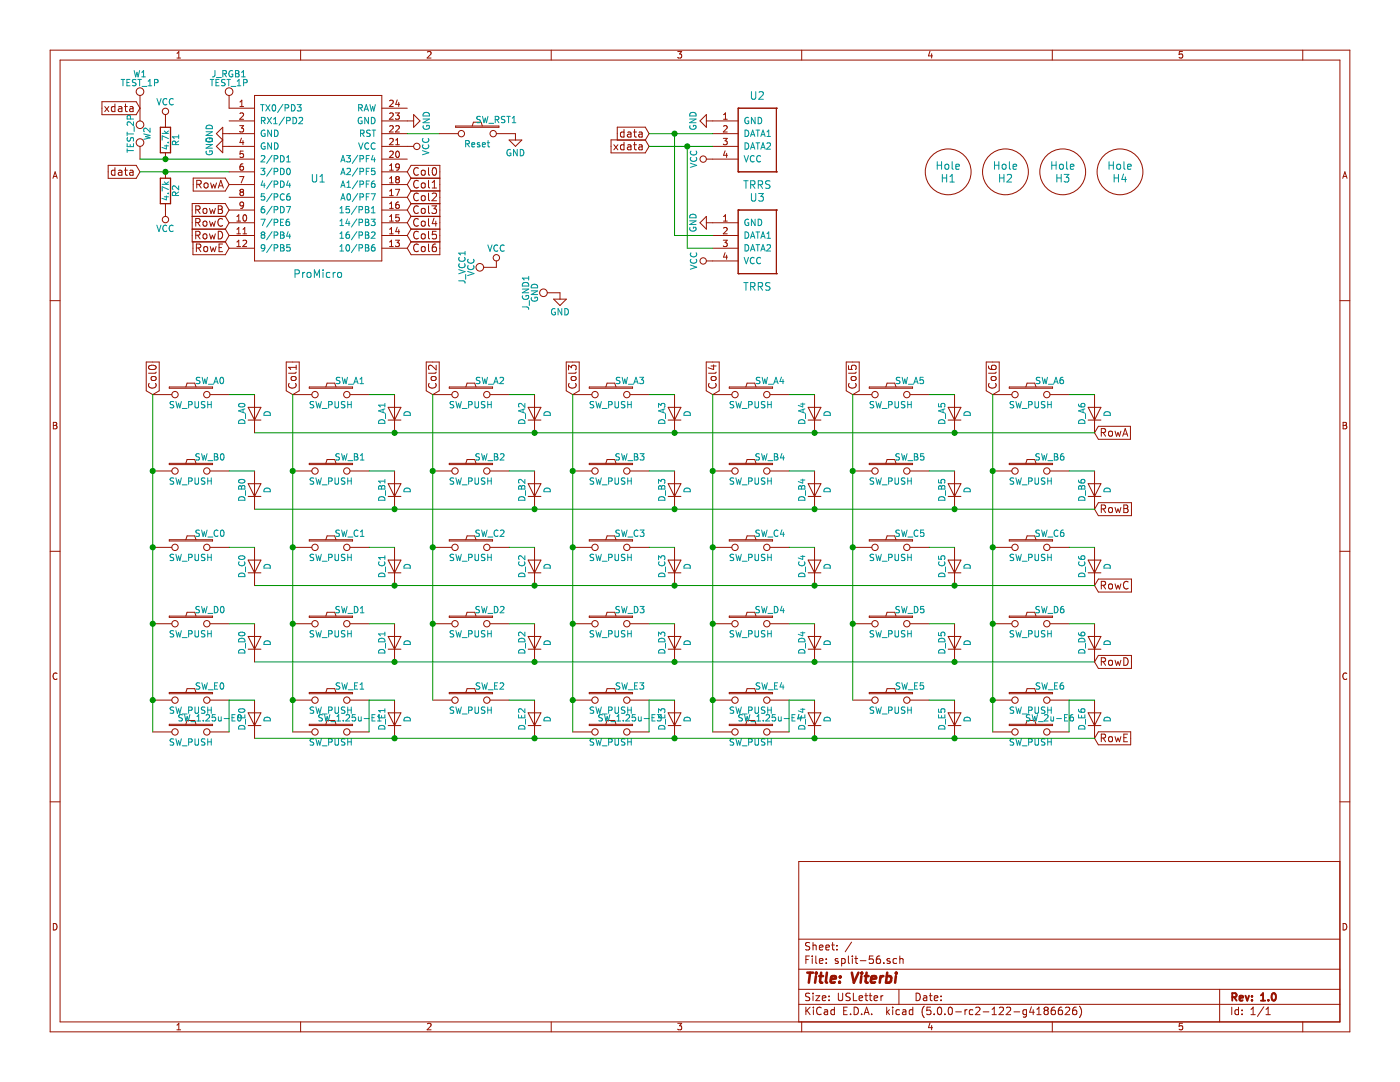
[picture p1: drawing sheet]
<svg xmlns="http://www.w3.org/2000/svg" width="279mm" height="216mm" viewBox="0 0 279 216" stroke-linecap="round" stroke-linejoin="round" font-family="sans-serif">
<g fill="none" stroke="#981200" stroke-width=".2">
<path d="M10 10h259.4v195.9h-259.4zM12 12h255.4v191.9h-255.4zM27.9 19v5.1M35.3 11.6h.7M35.3 10.6l.4-.3v1.3M45.7 19v2.6h5.1M50.8 19h25.4v33.1h-25.4zM60 10v2M79.3 19.9l-.3 .9h.8M85.3 10.4l.5-.1 .2 .3-.8 1h.8M110 10v2M135.3 10.3h.7l-.4 .5 .4 .1v.6l-.2 .1-.5-.1"/>
<path d="M160 10v2M185.6 10.2l-.3 1h.8M185.9 10.7v.9M210 10v2M236 10.3h-.6l-.1 .6 .2-.1h.4l.1 .7-.2 .1-.5-.1M260 10v2M10.6 35.6l.4-1.3 .4 1.3M10.7 35.2h.6M20.3 20.3h6.9l.7 1.3-.7 1.3h-6.9zM20.9 21.3l.8 1M21.6 33h5.6l.7 1.3-.7 1.3h-5.6zM21.7 21.3l-.8 1"/>
<path d="M22.9 20.8v1.5M22.9 33.5v1.5M22.9 34h-.4l-.3 .2 .2 .7h.5M22.9 21.3h-.4l-.3 .2 .2 .7h.5M23.7 34h.6v1M23.7 21.3h.6v1M24.3 34.3l-.5 .1a.3 .3 0 0 0-.2 .3 .3 .3 0 0 0 .2 .3l.5-.1M24.3 21.6l-.5 .1a.3 .3 0 0 0-.2 .3 .3 .3 0 0 0 .2 .3l.5-.1M24.8 34h.6M24.8 21.3h.6M25 33.5v1.2l.4 .3M25 20.8v1.2l.4 .3"/>
<path d="M25.9 34h.6l.1 1M25.9 21.3h.6l.1 1M26.6 34.3l-.5 .1-.2 .2 .2 .4 .5-.1M26.6 21.6l-.5 .1-.2 .2 .2 .4 .5-.1M27.9 29.2v2.5M33 22.9v2.5M33 30.5v1.2M33 34.3v1.3M38.6 35.5h6.4l.7 1.3-.7 1.3h-6.4zM39.3 36.8l.7-.1 .2-.2-.1-.4-.8-.1v1.5M39.6 36.8l.6 .7M40.8 36.6l.2-.1 .5 .1v.6l-.1 .2-.4 .1-.2-.1z"/>
<path d="M42 36.5l.3 1 .3-.7 .3 .7 .3-1M43.6 37.5l.5-1.5 .5 1.5M43.7 37.1h.7M44.4 26.7h6.4M44.4 25.4v5.1l-1.2-1.3 1.2-1.3-1.2-1.2zM44.4 29.2h6.4M45.7 24.1h5.1M45.7 31.7h5.1M45.7 34.3h5.1M45.7 36.8h5.1M45.7 39.4h5.1M47.8 25.1h.8l-.4 .5 .3 .1 .1 .4-.2 .2-.6-.1"/>
<path d="M47.8 35.2h.9l-.6 1.3M47.9 21.3h.7M47.9 20.3l.4-.3v1.3M47.9 22.7l.5-.2 .2 .4-.8 .9h.8M48.1 38.3l-.2 .3v.2l.2 .2h.4l.1-.2v-.2l-.2-.3M48.1 38.3l-.2-.2 .2-.3h.3l.2 .2-.2 .3M48.1 38.3h.3M48.2 27.6l-.3 .8h.8M48.5 32.7h-.2a.79 .79 0 0 0-.2 1.3l.4-.1 .1-.5-.2-.2h-.3l-.2 .2M48.5 28v.9M48.5 30.1h-.5l-.1 .7 .5-.2 .2 .3v.3l-.2 .2-.5-.1M76.2 26.7h5.1"/>
<path d="M76.2 29.2h6.3M76.2 24.1h6.3M76.2 21.6h5.1M76.2 31.7h5.1M76.2 34.3h5.1M76.2 36.8h5.1M76.2 39.4h5.1M77.7 36.5h.8M77.7 39h.8M77.7 34h.8M77.7 20.1l.5-.1 .3 .3-.8 1h.8M77.7 22.7l.5-.2 .3 .4-.8 .9h.8"/>
<path d="M77.7 25.2l.5-.1 .3 .3-.8 .9h.8M77.7 30.3l.5-.2 .3 .4-.8 .9h.8M77.7 27.7l.5-.1 .3 .4-.8 .9h.8M77.7 33l.4-.3v1.3M77.7 35.6l.4-.4v1.3M77.7 38.1l.4-.3v1.2M78.9 22.5h.8l-.4 .5 .3 .1 .1 .5-.2 .2-.6-.1M78.9 37.8h.9l-.6 1.2M79 25.2l.5-.1 .2 .3-.8 .9h.8M79 28.9h.7M79 28l.3-.4v1.3M79.1 30.3l.2-.2a.67 .67 0 0 1 .4 .7 .67 .67 0 0 1-.4 .6l-.3-.5z"/>
<path d="M79.2 35.8l-.2 .2v.4l.2 .1 .4-.1 .1-.1v-.3l-.2-.2M79.2 35.8l-.2-.3 .2-.3h.3l.2 .3-.2 .3M79.2 35.8h.3M79.6 20.4v.9M79.7 33.2l-.2 .3-.4-.1-.1-.2 .1-.4 .4-.1 .1 .1a.84 .84 0 0 1-.3 1.2h-.2M81.3 36.8l.7 1.3h5.8M81.3 34.3l.7-1.3h5.8v17.8h-5.8l-.7-1.3M81.3 39.4l.7 1.3h5.8M81.3 34.3l.7 1.3h5.8M82.5 22.9l1.3 1.2-1.3 1.3zM83.5 33.6a.73 .73 0 0 0-1 .5 .73 .73 0 0 0 .7 .9l.3-.2M83.5 36.1a.73 .73 0 0 0-1 .5 .73 .73 0 0 0 .7 .9l.3-.1"/>
<path d="M83.5 38.7a.73 .73 0 0 0-1 .5 .73 .73 0 0 0 .7 .9l.3-.2M84.2 36.6l.2-.1 .4 .1 .1 .6-.2 .2-.3 .1-.2-.1zM84.2 34.1l.2-.1 .4 .1 .1 .6-.2 .2-.3 .1-.2-.2zM84.2 39.2l.2-.2 .4 .2 .1 .6-.2 .2-.3 .1-.2-.2zM85.5 36v1.3l.3 .2M85.5 33.5v1.2l.3 .3M85.5 38.5v1.3l.3 .3M86.3 37.5h.8M86.3 36.4l.4-.4v1.5M86.3 38.7l.5-.2 .2 .2 .1 .3-.9 1.1h.9M86.4 33.6l.2-.1a.81 .81 0 0 1 .5 .7 .81 .81 0 0 1-.5 .8l-.2-.2-.1-.4zM87.6 26.7h3.8"/>
<path d="M87.8 35.5h-5.8l-.7 1.3M87.8 38.1h-5.8l-.7 1.3M90.9 25.1h8.7v.3h-8.7zM94.2 25.1l.3-.7h1.5l.3 .7M99.1 26.7h3.8v1.2M101.6 27.9h2.5l-1.2 1.3zM121.9 27.9h6.9l.7 1.3-.7 1.3h-6.9zM122.5 28.9l.8 1M123.2 25.4h5.6l.7 1.3-.7 1.3h-5.6zM123.3 28.9l-.8 1M124.5 29l-.4-.1-.3 .3 .2 .6h.5M124.5 26.4l-.4-.1-.3 .3 .2 .7h.5"/>
<path d="M124.5 25.8v1.6M124.5 28.4v1.5M125.3 26.4h.6v1M125.3 29h.6v.9M125.9 29.2l-.5 .1a.3 .3 0 0 0-.2 .3 .3 .3 0 0 0 .2 .3l.5-.1M125.9 26.7l-.5 .1a.3 .3 0 0 0-.2 .3 .3 .3 0 0 0 .2 .3l.5-.1M126.4 26.3h.6M126.4 28.9h.6M126.6 25.8v1.3l.4 .3M126.6 28.4v1.3l.4 .2M127.5 26.4h.6l.1 1M127.5 29h.6l.1 .9"/>
<path d="M128.2 29.2l-.5 .1-.2 .2 .2 .4 .5-.1M128.2 26.7l-.5 .1-.2 .2 .2 .4 .5-.1M141 24.1h6.3M141 22.9v2.5l-1.3-1.3zM141 31.7h6.3M142.2 26.7h5.1M142.2 29.2h5.1M144.3 27.6h.8l-.4 .5 .4 .1v.5l-.2 .2-.6-.1M144.4 23.8h.7M144.4 25.2l.5-.1 .2 .3-.8 .9h.8M144.4 22.9l.4-.4v1.3M144.7 30.1l-.3 .9h.8"/>
<path d="M145 30.6v.8M147.3 21.6h.1M147.3 34.3h.1M147.3 21.6h7.6M147.3 34.3h7.6M147.3 21.6v12.7M154.9 21.6h.1M154.9 34.3h.1M154.9 21.6v12.7M268 35.6l.4-1.3 .4 1.3M268.1 35.2h.6M10 60h2"/>
<path d="M33 40.6v2.6M38.4 43.2h6.6l.7 1.2M38.4 45.7h6.6l.7 1.3M38.5 48.2h6.5l.7 1.3-.7 1.3h-6.5zM39.1 41.9l.7-.1 .1-.2v-.4l-.8-.1v1.5M39.1 44.4l.7-.1 .1-.2v-.4l-.8-.1v1.5M39.1 46.9h.7l.1-.2v-.4l-.8-.1v1.5M39.2 49.5l.7-.1 .2-.2-.1-.4-.8-.1v1.5M39.4 46.9l.5 .8M39.4 44.4l.5 .7M39.4 41.9l.5 .7M39.6 49.5l.5 .7"/>
<path d="M40.6 41.7l.2-.1 .4 .1 .1 .6-.1 .2-.4 .1-.2-.2zM40.6 44.2l.2-.1 .4 .1 .1 .6-.1 .3h-.4l-.2-.1zM40.6 46.8l.2-.1 .4 .1 .1 .6-.1 .2-.4 .1-.2-.2zM40.7 49.3l.2-.1 .5 .1 .1 .6-.2 .2-.4 .1-.2-.1zM41.8 46.7l.3 1 .3-.8 .3 .8 .3-1M41.8 44.1l.3 1 .3-.7 .3 .7 .3-1M41.8 41.6l.3 1 .3-.7 .3 .7 .3-1M42 49.2l.2 1 .3-.7 .3 .7 .3-1M43.6 41.1h.5l.2 .3v.3l-.2 .1 .2 .1 .1 .4-.3 .3h-.5zM43.6 46.2a.77 .77 0 0 1 .8 .7 .77 .77 0 0 1-.8 .8zM43.6 41.8h.5M43.7 49.4h.5"/>
<path d="M44.4 43.7a.73 .73 0 0 0-1 .6 .73 .73 0 0 0 .7 .8l.3-.1M44.4 48.7h-.7v1.5h.7M45.7 41.9l-.7 1.3h-6.6M45.7 41.9l-.7-1.3h-6.6v7.7h6.6l.7-1.3M45.7 44.4l-.7 1.3h-6.6M45.7 41.9h5.1M45.7 44.4h5.1M45.7 47h5.1M45.7 49.5h5.1M47.3 44.1h.7M47.3 46.7h.7M47.3 49.2h.7"/>
<path d="M47.3 43.2l.4-.4v1.3M47.3 45.7l.4-.3v1.3M47.3 48.3l.4-.4v1.3M48.5 46.7h.7M48.5 48.1l.5-.2 .2 .4-.8 .9h.8M48.5 45.7l.3-.3v1.3M48.6 40.9l-.2 .2-.4-.1-.1-.1 .1-.5 .4-.1 .2 .3-.2 .9-.4 .1M48.6 43l.2-.2a.67 .67 0 0 1 .4 .7 .67 .67 0 0 1-.4 .6l-.3-.5zM76.2 41.9h5.1M76.2 44.4h5.1M76.2 47h5.1M76.2 49.5h5.1"/>
<path d="M77.7 41.6h.8M77.7 44.1h.8M77.7 46.7h.8M77.7 49.2h.8M77.7 40.7l.4-.4v1.3M77.7 43.2l.4-.4v1.3M77.7 45.7l.4-.3v1.3M77.7 48.3l.4-.4v1.3M78.9 47.9h.8l-.4 .5 .3 .1 .1 .5-.2 .2-.6-.1M79.3 45.3l-.3 .9h.8M79.6 40.3l-.5 .1-.1 .5v.6h.6l.1-.1-.1-.5-.4-.1-.2 .2M79.6 45.8v.9"/>
<path d="M79.6 42.8h-.6v.7l.5-.2 .2 .3v.3l-.2 .2-.5-.1M81.3 41.9l.7 1.3h5.8M81.3 44.4l.7 1.3h5.8M81.3 47l.7 1.3h5.8M83.5 41.2a.73 .73 0 0 0-1 .5 .73 .73 0 0 0 .7 .9l.3-.2M83.5 43.7a.73 .73 0 0 0-1 .6 .73 .73 0 0 0 .7 .8l.3-.1M83.5 46.3a.73 .73 0 0 0-1 .5 .73 .73 0 0 0 .7 .9l.3-.2M83.5 48.8a.73 .73 0 0 0-1 .5 .73 .73 0 0 0 .7 .9l.3-.1M84.2 41.7l.2-.1 .4 .1 .1 .6-.2 .2-.3 .1-.2-.2zM84.2 44.2l.2-.1 .4 .1 .1 .6-.2 .3h-.3l-.2-.1zM84.2 46.8l.2-.1 .4 .1 .1 .6-.2 .2-.3 .1-.2-.2zM84.2 49.3l.2-.1 .4 .1 .1 .6-.2 .2-.3 .1-.2-.1z"/>
<path d="M85.5 41.1v1.3l.3 .2M85.5 43.6v1.3l.3 .2M85.5 46.2v1.2l.3 .3M85.5 48.7v1.3l.3 .2M86.2 41.1h.9l-.5 .6 .4 .1v.6l-.2 .2h-.4l-.2-.2M86.6 43.5l-.3 1.1h.9M87 48.7l-.5 .1a1.04 1.04 0 0 0 0 1.4l.5-.1 .1-.5-.3-.3h-.4l-.1 .3M87 44.1v1M87 46.2h-.7v.7l.2-.2 .5 .1 .1 .2-.1 .5-.2 .2-.5-.2M87.8 40.6h-5.8l-.7 1.3M87.8 43.2h-5.8l-.7 1.2M87.8 45.7h-5.8l-.7 1.3"/>
<path d="M87.8 48.2h-5.8l-.7 1.3M99.1 52.1v1.2h-2.6M109.2 58.4h2.6v1.3M110.5 59.7h2.5l-1.2 1.3zM141 43.2v2.5l-1.3-1.3zM141 52.1h6.3M141 44.4h6.3M142.2 47h5.1M142.2 49.5h5.1M144.3 47.9h.8l-.4 .5 .4 .1v.5l-.2 .2-.6-.1M144.4 44.1h.7M144.4 45.5l.5-.1 .2 .3-.8 1h.8"/>
<path d="M144.4 43.2l.4-.4v1.3M144.7 50.4l-.3 .9h.8M145 50.9v.8M147.3 41.9h.1M147.3 54.6h.1M147.3 41.9h7.6M147.3 41.9v12.7M147.3 54.6h7.6M154.9 41.9h.1M154.9 54.6h.1M154.9 41.9v12.7M267.4 60h2"/>
<path d="M29.2 72.2h2.6v5.8l-1.3 .7-1.3-.7zM29.8 76.5a.73 .73 0 0 0 .5 1 .73 .73 0 0 0 .9-.7l-.2-.3M29.8 73a.84 .84 0 0 1 1.4 .4 .97 .97 0 0 1-1.6 0zM30.2 75.3l.7-.2 .2 .2 .1 .3-.3 .3h-.5l-.3-.3zM30.5 78.7h3.8M31.2 74.2l-.3 .3h-1.3M33.8 77.2h8.6v.3h-8.6zM37.1 77.2l.2-.7h1.6l.2 .7M41.9 78.7h3.8M50.8 78.7v7.7M57.1 72.2h2.6v5.8l-1.3 .7-1.3-.7zM57.7 76.5a.73 .73 0 0 0 .5 1 .73 .73 0 0 0 .9-.7l-.1-.3"/>
<path d="M58.2 75.3l.6-.2 .2 .2 .1 .3-.3 .3h-.4l-.3-.3zM58.4 78.7h3.8M59.1 72.9v.8M59.1 74.2l-.2 .3h-1.3M59.1 73.3h-1.5l.4 .4M61.7 77.2h8.7v.3h-8.7zM65 77.2l.3-.7h1.5l.3 .7M69.8 78.7h3.9M78.7 78.7v7.7M85.1 72.2h2.6v5.8l-1.3 .7-1.3-.7zM85.6 76.5a.73 .73 0 0 0 .6 1 .73 .73 0 0 0 .8-.7l-.1-.3M86.1 75.3l.6-.2 .3 .2v.3l-.3 .3h-.4l-.3-.3z"/>
<path d="M86.4 78.7h3.8M87 72.9v.9l-1-.9h-.4l-.1 .3 .1 .5M87 74.2l-.2 .3h-1.3M89.7 77.2h8.6v.3h-8.6zM93 77.2l.2-.7h1.5l.3 .7M97.8 78.7h3.8M106.7 78.7v7.7M113 72.2h2.6v5.8l-1.3 .7-1.3-.7zM113.5 73.8v-.9l.5 .5 .2-.5h.6l.2 .3v.4l-.2 .2M113.6 76.5a.73 .73 0 0 0 .5 1 .73 .73 0 0 0 .9-.7l-.2-.3M114 75.3l.7-.2 .2 .2 .1 .3-.3 .3h-.5l-.2-.3zM114.3 78.7h3.8"/>
<path d="M115 74.2l-.2 .3h-1.3M117.6 77.2h8.6v.3h-8.6zM120.9 77.2l.3-.7h1.5l.2 .7M125.7 78.7h3.8M134.6 78.7v7.7M140.9 72.2h2.6v5.8l-1.3 .7-1.3-.7zM141.5 76.5a.73 .73 0 0 0 .6 1 .73 .73 0 0 0 .8-.7l-.1-.3M141.9 73h1M142 75.3l.6-.2 .2 .2 .1 .3-.3 .3h-.4l-.3-.3zM142.2 78.7h3.8M142.4 72.8v.9l-1.1-.3M142.9 74.2l-.2 .3h-1.3"/>
<path d="M145.5 77.2h8.7v.3h-8.7zM148.8 77.2l.3-.7h1.5l.3 .7M153.7 78.7h3.8M162.6 78.7v7.7M168.9 72.2h2.6v5.8l-1.3 .7-1.3-.7zM169.3 72.9v.8h.8l-.2-.2 .1-.5 .2-.1h.5l.2 .3-.2 .5M169.5 76.5a.73 .73 0 0 0 .5 1 .73 .73 0 0 0 .9-.7l-.2-.3M169.9 75.3l.7-.2 .2 .2 .1 .3-.3 .3h-.5l-.3-.3zM170.2 78.7h3.8M170.9 74.2l-.3 .3h-1.3M173.5 77.2h8.6v.3h-8.6zM176.8 77.2l.2-.7h1.6l.2 .7"/>
<path d="M181.6 78.7h3.8M190.5 78.7v7.7M196.8 72.2h2.6v5.8l-1.3 .7-1.3-.7zM197.3 73l.1 .5 .2 .2a1.02 1.02 0 0 0 1.1-.1v-.6l-.6-.1-.2 .3v.4l.2 .1M197.4 76.5a.73 .73 0 0 0 .5 1 .73 .73 0 0 0 .9-.7l-.1-.3M197.9 75.3l.6-.2 .2 .2 .1 .3-.3 .3h-.4l-.3-.3zM198.1 78.7h3.8M198.8 74.2l-.2 .3h-1.3M201.4 77.2h8.7v.3h-8.7zM204.7 77.2l.3-.7h1.5l.3 .7M209.5 78.7h3.9M218.4 78.7v7.7"/>
<path d="M10.6 84.3h.5l.2 .2-.2 .4 .3 .2-.2 .5h-.6zM10.6 84.9h.5M30.5 94h3.8M33.8 92.5h8.6v.2h-8.6zM37.1 92.5l.2-.8h1.6l.2 .8M41.9 94h3.8M49.5 83.8h2.6M49.5 81.3h2.6l-1.3 2.5zM49.5 99.1h2.6M49.5 96.5h2.6l-1.3 2.6zM50.8 94v7.6M58.4 94h3.8"/>
<path d="M61.7 92.5h8.7v.2h-8.7zM65 92.5l.3-.8h1.5l.3 .8M69.8 94h3.9M77.5 83.8h2.5M77.5 81.3h2.5l-1.3 2.5zM77.5 99.1h2.5M77.5 96.5h2.5l-1.3 2.6zM78.7 94v7.6M86.4 94h3.8M89.7 92.5h8.6v.2h-8.6zM93 92.5l.2-.8h1.5l.3 .8M97.8 94h3.8"/>
<path d="M105.4 83.8h2.5M105.4 81.3h2.5l-1.2 2.5zM105.4 99.1h2.5M105.4 96.5h2.5l-1.2 2.6zM106.7 94v7.6M114.3 94h3.8M117.6 92.5h8.6v.2h-8.6zM120.9 92.5l.3-.8h1.5l.2 .8M125.7 94h3.8M133.3 83.8h2.6M133.3 81.3h2.6l-1.3 2.5zM133.3 99.1h2.6"/>
<path d="M133.3 96.5h2.6l-1.3 2.6zM134.6 94v7.6M142.2 94h3.8M145.5 92.5h8.7v.2h-8.7zM148.8 92.5l.3-.8h1.5l.3 .8M153.7 94h3.8M161.3 83.8h2.5M161.3 81.3h2.5l-1.2 2.5zM161.3 99.1h2.5M161.3 96.5h2.5l-1.2 2.6zM162.6 94v7.6M170.2 94h3.8"/>
<path d="M173.5 92.5h8.6v.2h-8.6zM176.8 92.5l.2-.8h1.6l.2 .8M181.6 94h3.8M189.2 83.8h2.6M189.2 81.3h2.6l-1.3 2.5zM189.2 99.1h2.6M189.2 96.5h2.6l-1.3 2.6zM190.5 94v7.6M198.1 94h3.8M201.4 92.5h8.7v.2h-8.7zM204.7 92.5l.3-.8h1.5l.3 .8M209.5 94h3.9"/>
<path d="M217.2 83.8h2.5M217.2 81.3h2.5l-1.3 2.5zM217.2 99.1h2.5M217.2 96.5h2.5l-1.3 2.6zM218.4 94v7.6M219.2 85.1h6.4v2.6h-6.4l-.8-1.3zM219.8 86.3l.7-.1 .1-.2v-.4l-.8-.1v1.5M220.1 86.3l.5 .7M221.3 86.2l.2-.2 .5 .2v.5l-.1 .3h-.4l-.2-.1zM222.5 86l.3 1 .3-.7 .3 .7 .3-1M224.1 87l.5-1.5 .5 1.5M224.2 86.6h.7"/>
<path d="M268 84.3h.5l.2 .2-.2 .4 .3 .2-.2 .5h-.6zM268 84.9h.5M10 110h2M30.5 109.2h3.8M33.8 107.7h8.6v.2h-8.6zM37.1 107.7l.2-.8h1.6l.2 .8M41.9 109.2h3.8M49.5 114.3h2.6M49.5 111.8h2.6l-1.3 2.5zM50.8 109.2v7.6M58.4 109.2h3.8M61.7 107.7h8.7v.2h-8.7z"/>
<path d="M65 107.7l.3-.8h1.5l.3 .8M69.8 109.2h3.9M77.5 114.3h2.5M77.5 111.8h2.5l-1.3 2.5zM78.7 109.2v7.6M86.4 109.2h3.8M89.7 107.7h8.6v.2h-8.6zM93 107.7l.2-.8h1.5l.3 .8M97.8 109.2h3.8M105.4 114.3h2.5M105.4 111.8h2.5l-1.2 2.5zM106.7 109.2v7.6"/>
<path d="M114.3 109.2h3.8M117.6 107.7h8.6v.2h-8.6zM120.9 107.7l.3-.8h1.5l.2 .8M125.7 109.2h3.8M133.3 114.3h2.6M133.3 111.8h2.6l-1.3 2.5zM134.6 109.2v7.6M142.2 109.2h3.8M145.5 107.7h8.7v.2h-8.7zM148.8 107.7l.3-.8h1.5l.3 .8M153.7 109.2h3.8M161.3 114.3h2.5"/>
<path d="M161.3 111.8h2.5l-1.2 2.5zM162.6 109.2v7.6M170.2 109.2h3.8M173.5 107.7h8.6v.2h-8.6zM176.8 107.7l.2-.8h1.6l.2 .8M181.6 109.2h3.8M189.2 114.3h2.6M189.2 111.8h2.6l-1.3 2.5zM190.5 109.2v7.6M198.1 109.2h3.8M201.4 107.7h8.7v.2h-8.7zM204.7 107.7l.3-.8h1.5l.3 .8"/>
<path d="M209.5 109.2h3.9M217.2 114.3h2.5M217.2 111.8h2.5l-1.3 2.5zM218.4 109.2v7.6M219.2 100.3h6.6v2.6h-6.6l-.8-1.3zM219.2 115.5h6.6v2.6h-6.6l-.8-1.3zM219.8 101.5h.7l.1-.2v-.4l-.8-.1v1.5M219.8 116.8l.7-.1 .1-.2v-.4l-.8-.1v1.5M220.1 101.5l.5 .8M220.1 116.8l.5 .7M221.3 101.4l.2-.1 .5 .1v.6l-.1 .2-.4 .1-.2-.2zM221.3 116.6l.2-.1 .5 .1v.6l-.1 .2-.4 .1-.2-.1z"/>
<path d="M222.5 101.3l.3 1 .3-.8 .3 .8 .3-1M222.5 116.5l.3 1 .3-.7 .3 .7 .3-1M224.3 100.8l.7 .1v.4l-.2 .2h.2l.1 .5-.2 .3h-.6zM224.3 101.5h.5M225.1 116.1a.7 .7 0 0 0-.9 .6 .7 .7 0 0 0 .9 .7M267.4 110h2M11.4 134.4a.62 .62 0 0 0-.9 .4 .62 .62 0 0 0 .7 .8l.2-.1M30.5 124.5h3.8M30.5 139.7h3.8M33.8 122.9h8.6v.3h-8.6zM33.8 138.2h8.6v.2h-8.6zM37.1 122.9l.2-.7h1.6l.2 .7"/>
<path d="M37.1 138.2l.2-.8h1.6l.2 .8M41.9 124.5h3.8M41.9 139.7h3.8M49.5 129.5h2.6M49.5 127h2.6l-1.3 2.5zM50.8 124.5v7.6M50.8 139.7v7.6M58.4 124.5h3.8M58.4 139.7h3.8M61.7 122.9h8.7v.3h-8.7zM61.7 138.2h8.7v.2h-8.7zM65 122.9l.3-.7h1.5l.3 .7"/>
<path d="M65 138.2l.3-.8h1.5l.3 .8M69.8 124.5h3.9M69.8 139.7h3.9M77.5 129.5h2.5M77.5 127h2.5l-1.3 2.5zM78.7 124.5v7.6M78.7 139.7v7.6M86.4 124.5h3.8M86.4 139.7h3.8M89.7 122.9h8.6v.3h-8.6zM89.7 138.2h8.6v.2h-8.6zM93 122.9l.2-.7h1.5l.3 .7"/>
<path d="M93 138.2l.2-.8h1.5l.3 .8M97.8 124.5h3.8M97.8 139.7h3.8M105.4 129.5h2.5M105.4 127h2.5l-1.2 2.5zM106.7 124.5v7.6M106.7 139.7v7.6M114.3 124.5h3.8M114.3 139.7h3.8M117.6 122.9h8.6v.3h-8.6zM117.6 138.2h8.6v.2h-8.6zM120.9 122.9l.3-.7h1.5l.2 .7"/>
<path d="M120.9 138.2l.3-.8h1.5l.2 .8M125.7 124.5h3.8M125.7 139.7h3.8M133.3 129.5h2.6M133.3 127h2.6l-1.3 2.5zM134.6 124.5v7.6M134.6 139.7v7.6M142.2 124.5h3.8M142.2 139.7h3.8M145.5 122.9h8.7v.3h-8.7zM145.5 138.2h8.7v.2h-8.7zM148.8 122.9l.3-.7h1.5l.3 .7"/>
<path d="M148.8 138.2l.3-.8h1.5l.3 .8M153.7 124.5h3.8M153.7 139.7h3.8M161.3 129.5h2.5M161.3 127h2.5l-1.2 2.5zM162.6 124.5v7.6M162.6 139.7v7.6M170.2 124.5h3.8M170.2 139.7h3.8M173.5 122.9h8.6v.3h-8.6zM173.5 138.2h8.6v.2h-8.6zM176.8 122.9l.2-.7h1.6l.2 .7"/>
<path d="M176.8 138.2l.2-.8h1.6l.2 .8M181.6 124.5h3.8M181.6 139.7h3.8M189.2 129.5h2.6M189.2 127h2.6l-1.3 2.5zM190.5 124.5v7.6M190.5 139.7v7.6M198.1 124.5h3.8M198.1 139.7h3.8M201.4 122.9h8.7v.3h-8.7zM201.4 138.2h8.7v.2h-8.7zM204.7 122.9l.3-.7h1.5l.3 .7"/>
<path d="M204.7 138.2l.3-.8h1.5l.3 .8M209.5 124.5h3.9M209.5 139.7h3.9M217.2 129.5h2.5M217.2 127h2.5l-1.3 2.5zM218.4 124.5v7.6M218.4 139.7v7.6M219.2 130.8h6.6v2.6h-6.6l-.8-1.3zM219.8 132h.7l.1-.3v-.3l-.8-.2v1.6M220.1 132l.5 .8M221.3 131.9l.2-.2 .5 .2v.6l-.1 .2-.4 .1-.2-.2zM222.5 131.7l.3 1.1 .3-.8 .3 .8 .3-1.1"/>
<path d="M224.3 131.2a.77 .77 0 0 1 .9 .8 .77 .77 0 0 1-.9 .8zM268.8 134.4a.62 .62 0 0 0-.9 .4 .62 .62 0 0 0 .7 .8l.2-.1M10 160h2M30.5 146h3.8M33.8 144.5h8.6v.3h-8.6zM37.1 144.5l.2-.7h1.6l.2 .7M41.9 146h3.8M49.5 144.8h2.6M49.5 142.2h2.6l-1.3 2.6zM58.4 146h3.8M61.7 144.5h8.7v.3h-8.7zM65 144.5l.3-.7h1.5l.3 .7"/>
<path d="M69.8 146h3.9M77.5 144.8h2.5M77.5 142.2h2.5l-1.3 2.6zM105.4 144.8h2.5M105.4 142.2h2.5l-1.2 2.6zM114.3 146h3.8M117.6 144.5h8.6v.3h-8.6zM120.9 144.5l.3-.7h1.5l.2 .7M125.7 146h3.8M133.3 142.2h2.6l-1.3 2.6zM133.3 144.8h2.6M142.2 146h3.8"/>
<path d="M145.5 144.5h8.7v.3h-8.7zM148.8 144.5l.3-.7h1.5l.3 .7M153.7 146h3.8M161.3 144.8h2.5M161.3 142.2h2.5l-1.2 2.6zM189.2 144.8h2.6M189.2 142.2h2.6l-1.3 2.6zM198.1 146h3.8M201.4 144.5h8.7v.3h-8.7zM204.7 144.5l.3-.7h1.5l.3 .7M209.5 146h3.9M217.2 144.8h2.5"/>
<path d="M217.2 142.2h2.5l-1.3 2.6zM219.2 146h6.5v2.6h-6.5l-.8-1.3zM219.8 147.3l.7-.1 .1-.2v-.4l-.8-.1v1.5M220.1 147.3l.5 .7M221.3 147.1l.2-.1 .5 .1v.6l-.1 .2-.4 .1-.2-.1zM222.5 147l.3 1 .3-.7 .3 .7 .3-1M224.3 147.2h.5M225 146.5h-.7v1.5h.7M267.4 160h2M267.4 171.9h-108v32M10.6 184.3a.65 .65 0 0 1 .8 .6 .65 .65 0 0 1-.8 .7zM159.4 197.4h108"/>
<path d="M159.4 193.4h108M159.4 187.4h108M160.8 191.5h.5M161.5 190.8h-.7v1.5M161.6 198.2h-.6l-.2 .3 .1 .3 .6 .3v.4l-.2 .2-.5-.1M161.6 188.1h-.6l-.2 .2 .1 .4 .6 .3v.4l-.2 .2-.5-.1M162.1 190.8v.1M162.1 191.3v1M162.3 188.1v1.5M162.3 198.2v.1M162.3 198.7v1M162.3 188.7l.2-.1h.3l.1 1"/>
<path d="M162.8 198.7h.8l-.8 1h.8M162.8 190.8v1.2l.2 .3M163.5 191.8l.7-.2v-.3h-.4l-.3 .2 .1 .7h.6M163.5 189.1l.7-.2v-.3h-.4l-.3 .2 .1 .7h.6M164.1 199.2l.7-.2-.1-.2-.4-.1-.2 .2 .1 .7h.5M164.8 189.1l.7-.2v-.3h-.5l-.2 .2 .1 .7h.6M164.9 192.1v.2M164.9 191.3v.2M165.5 198.8v.1M165.5 199.5v.2M166 188.6h.5M166.2 188.1v1.3l.3 .2"/>
<path d="M167 189.4v.2M167 188.6v.2M167.2 191.3h-.3l-.2 .2 .1 .2 .4 .1v.4h-.5M167.3 198.2v1.2l.3 .3h.3l.3-.3v-1.2M168 191.3h.4l.3 .2-.1 .6-.2 .2-.4-.1M168 191.3v1.5M169.3 190.8v1.2l.2 .3M169.7 198.2h-.6l-.3 .3 .1 .3 .7 .3v.4l-.2 .2-.6-.1M170 188l-1.3 1.9M170.1 190.8v.1M170.1 191.3v1M170.3 198.2v1.5h.7"/>
<path d="M170.6 191.3h.6M170.8 190.8v1.2l.4 .3M171.4 199.2l.8-.2-.1-.2-.4-.1-.3 .2 .1 .7h.6M171.7 191.7h1.1M172.6 198.7h.6M172.8 198.2v1.3l.4 .2M173.5 198.7h.5M173.7 198.2v1.3l.3 .2M174.2 190.8h-.7v.7l.2-.2 .5 .1 .1 .2-.1 .5-.2 .2-.5-.2M174.4 199.2l.8-.2-.1-.2-.4-.1-.3 .2 .1 .7h.6M175.6 190.8h-.4a1.11 1.11 0 0 0-.2 1.4l.5 .1 .2-.2v-.5l-.2-.3-.5 .1-.1 .2M175.8 198.7v1"/>
<path d="M176.2 198.7l-.4 .3M176.4 192.1v.2M177.6 191.3a.37 .37 0 0 0-.6 .2l.1 .2 .5 .1 .1 .2-.3 .3-.4-.1M178.9 191.3h-.4l-.3 .2 .1 .6 .2 .2 .4-.1M179.4 197.4v3M179.6 191.4l.1-.1a.37 .37 0 0 1 .5 .2v.8M179.6 190.8v1.5M182.8 198.2a.75 .75 0 0 1 .9 .7 .75 .75 0 0 1-.9 .8zM184.3 198.8h.6l.1 .9M185 199l-.5 .1-.2 .2 .2 .4 .5-.1M185.5 198.7h.5M185.7 198.2v1.3l.3 .2"/>
<path d="M186.5 199.2l.7-.2-.1-.2-.4-.1-.2 .2v.7h.6M187.8 199.5v.2M187.8 198.8v.1M243.4 197.4v6.5M268 184.3a.65 .65 0 0 1 .8 .6 .65 .65 0 0 1-.8 .7zM35.3 204.5l.4-.3v1.3M35.3 205.5h.7M60 203.9v2M85.3 204.3l.5-.1 .2 .3-.8 1h.8M110 203.9v2M135.3 204.2h.7l-.4 .5 .4 .1v.6l-.2 .1-.5-.1M159.4 200.4h108"/>
<path d="M160 203.9v2M160.8 201v1.5M161 201.6l.7 .9M161.7 201l-.9 .8M162.3 201v.1M162.3 201.5v1M163.9 201.1a.59 .59 0 0 0-.8 0 .59 .59 0 0 0-.1 .7 .56 .56 0 0 0 .3 .6 .56 .56 0 0 0 .6-.1M164.5 201.5h.6l.1 1M165.2 201.8l-.5 .1-.2 .2 .2 .4 .5-.1M166.5 201.5h-.4l-.3 .3 .1 .5 .2 .2 .4-.1M166.5 201v1.5M168.4 201.7h.5"/>
<path d="M169.1 201h-.7v1.5h.7M169.7 202.3v.2M170.5 201a.76 .76 0 0 1 .8 .7 .76 .76 0 0 1-.8 .8zM172 202.3v.2M172.5 202.5l.4-1.5 .6 1.5M172.6 202h.7M174 202.3v.2M177 201v1.5M177.1 201.9l.4 .6M177.5 201.5l-.5 .5M178.2 201v.1M178.2 201.5v1"/>
<path d="M179.5 201.5h-.4l-.3 .3 .1 .5 .2 .2 .4-.1M180.2 201.5h.5l.1 1M180.8 201.8l-.5 .1-.2 .2 .2 .4 .5-.1M182.2 201.5h-.5l-.2 .3v.5l.2 .2 .5-.1M182.2 201v1.5M184.5 200.8a1.71 1.71 0 0 0 0 2.2M185.6 204.1l-.3 1h.8M185.7 201h-.7l-.1 .7 .3-.2 .4 .1 .2 .2-.1 .5-.2 .2-.6-.2M185.9 204.6v.9M186.4 202.3v.2M187.2 201.1l.3-.1a.86 .86 0 0 1 .1 1.5 .79 .79 0 0 1-.4-1.4zM188.6 202.3v.2"/>
<path d="M189.4 201.1l.3-.1a.94 .94 0 0 1 0 1.5 .82 .82 0 0 1-.3-1.4zM190.7 201.9h1.2M192.6 201.5v1M193 201.5h-.3l-.1 .3M194.2 201.5h-.5l-.3 .3 .1 .5 .2 .2 .5-.1M194.7 201.1l.6-.1 .3 .4-1 1.1h1M196.2 201.9h1.2M198 202.5h.9M198 201.4l.4-.4v1.5M199.4 201.1l.6-.1 .3 .4-.9 1.1h.9M200.9 201.1l.5-.1 .3 .1v.3l-.9 1.1h.9M202.4 201.9h1.1"/>
<path d="M204.9 201.5h-.5l-.3 .3 .1 .5 .2 .2 .5-.1M204.9 201.5v1.2l-.3 .3-.4-.1M205.8 200.9l-.3 1.1h.9M206.2 201.5v1M206.9 202.5h.9M206.9 201.4l.4-.4v1.5M208.6 201.6l-.2 .3v.4l.2 .2h.3l.3-.3-.1-.4-.2-.2M208.6 201.6l-.2-.3 .2-.3 .5 .1v.4l-.2 .1M208.6 201.6h.3M210 203.9v2M210.5 201h-.4a1.11 1.11 0 0 0-.2 1.4l.4 .1 .3-.2v-.5l-.3-.3-.4 .1-.1 .2M211.9 201h-.4a1.11 1.11 0 0 0-.1 1.4l.4 .1 .2-.2 .1-.5-.3-.3-.4 .1-.2 .2"/>
<path d="M212.6 201.1l.6-.1 .3 .4-1 1.1h1M214.8 201h-.4a.96 .96 0 0 0 0 1.5l.4-.2 .1-.5-.3-.3-.4 .1-.2 .2M215.4 200.8a1.71 1.71 0 0 1 0 2.2M236 204.2h-.6l-.1 .6 .2-.1h.4l.1 .7-.2 .1-.5-.1M245.8 201v1.5M247.2 201.5h-.5l-.2 .3 .1 .6h.6M247.2 201v1.5M247.9 202.3v.2M247.9 201.5v.2M249.7 202.5h.8M249.7 201.4l.4-.4v1.5M252.2 200.9l-1.2 1.9"/>
<path d="M252.7 202.5h.8M252.7 201.4l.4-.4v1.5M260 203.9v2"/>
<circle cx="27.9" cy="18.3" r=".76"/>
<circle cx="45.7" cy="18.3" r=".76"/>
<circle cx="27.9" cy="28.4" r=".76"/>
<circle cx="27.9" cy="24.9" r=".76"/>
<circle cx="33" cy="22.2" r=".64"/>
<circle cx="83.2" cy="29.2" r=".64"/>
<circle cx="92.1" cy="26.7" r=".64"/>
<circle cx="98.4" cy="26.7" r=".64"/>
<circle cx="140.3" cy="31.8" r=".64"/>
<circle cx="189.2" cy="34.3" r="4.6"/>
<circle cx="200.7" cy="34.3" r="4.6"/>
<circle cx="212.1" cy="34.3" r="4.6"/>
<circle cx="223.5" cy="34.3" r="4.6"/>
<circle cx="33" cy="43.8" r=".64"/>
<circle cx="95.8" cy="53.3" r=".76"/>
<circle cx="99.1" cy="51.4" r=".64"/>
<circle cx="108.5" cy="58.4" r=".76"/>
<circle cx="140.3" cy="52.1" r=".64"/>
<circle cx="34.9" cy="78.7" r=".64"/>
<circle cx="41.3" cy="78.7" r=".64"/>
<circle cx="62.9" cy="78.7" r=".64"/>
<circle cx="69.2" cy="78.7" r=".64"/>
<circle cx="90.8" cy="78.7" r=".64"/>
<circle cx="97.2" cy="78.7" r=".64"/>
<circle cx="118.7" cy="78.7" r=".64"/>
<circle cx="125.1" cy="78.7" r=".64"/>
<circle cx="146.7" cy="78.7" r=".64"/>
<circle cx="153" cy="78.7" r=".64"/>
<circle cx="174.6" cy="78.7" r=".64"/>
<circle cx="181" cy="78.7" r=".64"/>
<circle cx="202.6" cy="78.7" r=".64"/>
<circle cx="208.9" cy="78.7" r=".64"/>
<circle cx="34.9" cy="94" r=".64"/>
<circle cx="41.3" cy="94" r=".64"/>
<circle cx="62.9" cy="94" r=".64"/>
<circle cx="69.2" cy="94" r=".64"/>
<circle cx="90.8" cy="94" r=".64"/>
<circle cx="97.2" cy="94" r=".64"/>
<circle cx="118.7" cy="94" r=".64"/>
<circle cx="125.1" cy="94" r=".64"/>
<circle cx="146.7" cy="94" r=".64"/>
<circle cx="153" cy="94" r=".64"/>
<circle cx="174.6" cy="94" r=".64"/>
<circle cx="181" cy="94" r=".64"/>
<circle cx="202.6" cy="94" r=".64"/>
<circle cx="208.9" cy="94" r=".64"/>
<circle cx="34.9" cy="109.2" r=".64"/>
<circle cx="41.3" cy="109.2" r=".64"/>
<circle cx="62.9" cy="109.2" r=".64"/>
<circle cx="69.2" cy="109.2" r=".64"/>
<circle cx="90.8" cy="109.2" r=".64"/>
<circle cx="97.2" cy="109.2" r=".64"/>
<circle cx="118.7" cy="109.2" r=".64"/>
<circle cx="125.1" cy="109.2" r=".64"/>
<circle cx="146.7" cy="109.2" r=".64"/>
<circle cx="153" cy="109.2" r=".64"/>
<circle cx="174.6" cy="109.2" r=".64"/>
<circle cx="181" cy="109.2" r=".64"/>
<circle cx="202.6" cy="109.2" r=".64"/>
<circle cx="208.9" cy="109.2" r=".64"/>
<circle cx="34.9" cy="139.7" r=".64"/>
<circle cx="34.9" cy="124.5" r=".64"/>
<circle cx="41.3" cy="139.7" r=".64"/>
<circle cx="41.3" cy="124.5" r=".64"/>
<circle cx="62.9" cy="139.7" r=".64"/>
<circle cx="62.9" cy="124.5" r=".64"/>
<circle cx="69.2" cy="139.7" r=".64"/>
<circle cx="69.2" cy="124.5" r=".64"/>
<circle cx="90.8" cy="139.7" r=".64"/>
<circle cx="90.8" cy="124.5" r=".64"/>
<circle cx="97.2" cy="139.7" r=".64"/>
<circle cx="97.2" cy="124.5" r=".64"/>
<circle cx="118.7" cy="124.5" r=".64"/>
<circle cx="118.7" cy="139.7" r=".64"/>
<circle cx="125.1" cy="139.7" r=".64"/>
<circle cx="125.1" cy="124.5" r=".64"/>
<circle cx="146.7" cy="139.7" r=".64"/>
<circle cx="146.7" cy="124.5" r=".64"/>
<circle cx="153" cy="139.7" r=".64"/>
<circle cx="153" cy="124.5" r=".64"/>
<circle cx="174.6" cy="124.5" r=".64"/>
<circle cx="174.6" cy="139.7" r=".64"/>
<circle cx="181" cy="124.5" r=".64"/>
<circle cx="181" cy="139.7" r=".64"/>
<circle cx="202.6" cy="124.5" r=".64"/>
<circle cx="202.6" cy="139.7" r=".64"/>
<circle cx="208.9" cy="139.7" r=".64"/>
<circle cx="208.9" cy="124.5" r=".64"/>
<circle cx="34.9" cy="146.1" r=".64"/>
<circle cx="41.3" cy="146.1" r=".64"/>
<circle cx="62.9" cy="146.1" r=".64"/>
<circle cx="69.2" cy="146.1" r=".64"/>
<circle cx="118.7" cy="146.1" r=".64"/>
<circle cx="125.1" cy="146.1" r=".64"/>
<circle cx="146.7" cy="146.1" r=".64"/>
<circle cx="153" cy="146.1" r=".64"/>
<circle cx="202.6" cy="146.1" r=".64"/>
<circle cx="208.9" cy="146.1" r=".64"/>
</g>
<g fill="none" stroke="#009596" stroke-width=".2">
<path d="M24.2 15.8h.7M24.5 15.8v1.3M25.3 16.5h.5M25.9 15.8h-.6v1.3h.6M26.8 14.1l.3 1.2 .2-.9 .3 .9 .3-1.2M27.2 15.9l-.5-.1-.2 .2v.3l.5 .3 .2 .3-.3 .2h-.5M27.5 15.8h.7M27.9 15.8v1.3M28.3 15.3h.7M28.3 14.4l.4-.3v1.2M28.3 17.2h1M29.6 17.1h.7"/>
<path d="M29.6 16.2l.3-.4v1.3M30.8 16.5h.6l.1-.5-.7-.2v1.3M31.3 19.7l.4 1.2 .5-1.2M33.3 19.8a.56 .56 0 0 0-.8 .5 .56 .56 0 0 0 .8 .5M34.6 19.8a.56 .56 0 0 0-.8 .5 .56 .56 0 0 0 .8 .5M42 15.8h.7M42.3 15.8v1.3M42.9 14.1v.9l-.2 .3h-.3M43.1 16.5h.4M43.2 15.5h1M43.7 15.8h-.6v1.3h.6M44.5 14.7h.6v-.5l-.6-.1v1.2"/>
<path d="M44.8 14.7l.4 .6M44.9 15.9l-.5-.1-.2 .2v.3l.6 .3 .1 .3-.2 .2h-.5M45.3 15.8h.7M45.6 15.8v1.3M46.1 17.2h1M46.4 14.1a.59 .59 0 0 0-.7 .6 .59 .59 0 0 0 .7 .6l.1-.5h-.3M47 14.1l.6 .1v.4l-.2 .1 .3 .2-.1 .4h-.6zM47 14.7h.4M47.3 17.1h.8M47.3 16.2l.4-.4v1.3M48.2 15.3h.7M48.2 14.4l.4-.3v1.2"/>
<path d="M48.6 16.5h.6l.1-.5-.7-.2v1.3M150 18.3v1.2l.2 .3h.3l.3-.3v-1.2M151.5 18.4l.6-.1 .2 .1v.3l-.9 1.1h.9M25.4 28.7v.6h1.2v-.6M25.4 26.4v.7M25.4 29.7v.7M25.4 30h1.2M25.4 26.7h1.2M25.5 27.4l-.1 .5 .1 .2h.4l.2-.5 .3-.2 .2 .3v.5M26 28.8v.5M26 23.7v-.6h-.5l-.1 .6h1.2M26.6 24.3v.8l-.9-.8-.3 .2 .1 .5"/>
<path d="M26.8 25.3v.9M28.7 26.7l1.2 .3-.9 .3 .9 .2-1.2 .3M29.9 25.6v.8l-.9-.8-.3 .2 .1 .5M32.4 26.6h1.2M32.4 36.8h1.2M32.8 29.1h.8M32.8 26.1l.5 .5M32.8 39.3h.8M32.8 36.3l.5 .5M33.2 28.9v.8l-.9-.3M33.2 39.1v.8l-.9-.3M33.5 28.4h.1"/>
<path d="M33.5 38.6h.1M33.6 27.7l-1.2-.6v.9M33.6 37.8l-1.2-.5v.8M33.6 26.1l-.5 .4M33.6 36.3l-.5 .4M35.1 28.9l-.1-.7h-.5l-.1 .7h1.3M35.1 39l-.1-.6h-.5l-.1 .6h1.3M35.7 28.1l-.6 .5M35.7 37.1v.8l-1-.8-.3 .2 .1 .5M35.7 26.9v.8M35.7 27.3h-1.3l.3 .4M35.7 38.3l-.6 .4"/>
<path d="M41.1 26.3h1.3l-1.3 .7h1.3M41.1 28.8h1.3l-1.3 .8h1.3M41.2 27.6l-.1 .6h1.3l-.1-.6h-.4v.2M41.2 25.2a.68 .68 0 0 1 .8-.2 .68 .68 0 0 1 .4 .7h-1.3zM41.2 30.2a.59 .59 0 0 0 .6 .7 .59 .59 0 0 0 .5-.7l-.4-.1v.3M41.3 27.6a.61 .61 0 0 1 .7-.1 .61 .61 0 0 1 .3 .6 .75 .75 0 0 1-1.2-.2zM52 20.9h.7M52.1 33.6h.8l-.5 .5 .4 .1 .1 .4-.3 .2-.5-.1M52.1 31.2l.5-.2 .3 .4-.8 .9h.8M52.2 24.1l.7-.1v-.5l-.7-.1v1.3M52.4 20.9v1.2M52.4 36.1l-.3 .9h.8"/>
<path d="M52.5 24.1l.4 .6M52.7 36.6v.8M52.8 38.7h-.6l-.1 .6 .5-.2 .3 .3v.3l-.3 .2-.5-.1M52.9 26a.59 .59 0 0 0-.8 .6 .59 .59 0 0 0 .8 .6v-.5h-.2M52.9 28.6a.59 .59 0 0 0-.8 .5 .59 .59 0 0 0 .8 .6v-.5h-.2M53 20.9l.9 1.2M53.3 23.4l.9 1.3M53.9 20.9l-.9 1.2M54.2 23.4l-.9 1.3M54.2 26v1.2l-.8-1.2v1.2M54.2 28.5v1.3l-.8-1.3v1.3M54.3 31l-1.1 1.6"/>
<path d="M54.3 33.5l-1.1 1.7M54.3 36.1l-1.1 1.6M54.3 38.6l-1.1 1.6M54.4 21l.2-.1a.69 .69 0 0 1 .4 .6 .69 .69 0 0 1-.4 .6l-.3-.4zM54.6 24.7h.7M54.6 23.8l.4-.4v1.3M54.7 34.2l.7-.1v-.4l-.7-.1v1.2M54.7 36.8l.7-.1v-.5l-.7-.1v1.3M54.7 31.7l.7-.1v-.4l-.7-.2v1.3M54.7 39.3l.7-.1v-.4l-.7-.1v1.2M54.8 26a.64 .64 0 0 1 .7 .6 .64 .64 0 0 1-.7 .6zM54.8 28.5a.64 .64 0 0 1 .7 .6 .64 .64 0 0 1-.7 .7z"/>
<path d="M56 31a.64 .64 0 0 1 .7 .7 .64 .64 0 0 1-.7 .6zM56 33.6a.64 .64 0 0 1 .7 .6 .64 .64 0 0 1-.7 .6zM56 36.1a.64 .64 0 0 1 .7 .7 .64 .64 0 0 1-.7 .6zM56.5 20.8l-1.1 1.7M56.7 38.8a.56 .56 0 0 0-.8 .5 .56 .56 0 0 0 .8 .5M56.8 23.4l-1.1 1.6M56.9 21.5h.6l.1-.2v-.3l-.7-.1v1.2M57.2 24.1l.6-.1 .1-.1v-.4l-.7-.1v1.3M57.2 32.3h.7M57.2 31.4l.4-.4v1.3M57.3 33.7l.2-.1a.67 .67 0 0 1 .5 .6 .67 .67 0 0 1-.5 .6l-.3-.4zM57.5 36.1l-.3 .9h.8"/>
<path d="M57.8 38.7l-.4 .1-.2 .4 .1 .6 .5 .1 .1-.2-.1-.5-.3-.1-.3 .3M57.8 36.6v.8M58.2 20.9a.64 .64 0 0 1 .7 .6 .64 .64 0 0 1-.7 .6zM58.5 23.4a.64 .64 0 0 1 .7 .7 .64 .64 0 0 1-.7 .6zM59.3 20.9h.8l-.4 .5 .3 .1v.6h-.5l-.2-.1M59.7 23.5l.5-.1 .2 .4-.8 .9h.8M62.3 34.8v1.2l.3 .3h.3l.3-.3v-1.2M63.9 35.2l.4-.4v1.5M63.9 36.3h.8M68 32.3l.5-1.3 .4 1.3M68 39.9l.5-1.2 .4 1.2M68 37.4l.5-1.3 .4 1.3"/>
<path d="M68 34.8l.5-1.2 .4 1.2M68.1 32h.7M68.1 39.6h.7M68.1 37h.7M68.1 34.5h.7M69.2 31h.8l-.5 .5 .4 .1v.6l-.2 .1-.5-.1M69.2 33.7l.5-.1 .3 .3-.8 .9h.8M69.2 37.4h.8M69.2 36.5l.4-.4v1.3M69.3 38.8l.2-.1a.67 .67 0 0 1 .5 .6 .67 .67 0 0 1-.5 .6l-.3-.5zM71.4 31l-1.1 1.6M71.4 38.6l-1.1 1.6"/>
<path d="M71.4 36.1l-1.1 1.6M71.4 33.5l-1.1 1.7M71.6 21.5l.7-.1v-.4l-.7-.1v1.2M71.6 28.5l.4 1.3 .4-1.3M71.8 39.3h.6l.2-.2-.1-.3-.7-.1v1.2M71.8 36.8l.6-.1 .2-.1-.1-.4-.7-.1v1.3M71.8 31.7l.6-.1 .2-.1-.1-.3-.7-.2v1.3M71.8 34.2h.6l.2-.2-.1-.3-.7-.1v1.2M71.9 21.5l.4 .6M72 26.6h.6v-.5l-.6-.1v1.2M72.2 23.5a.59 .59 0 0 0-.7 .6 .59 .59 0 0 0 .7 .5l.1-.4h-.3M72.3 26.6l.4 .6"/>
<path d="M72.7 22.1l.4-1.2 .4 1.2M72.8 21.8h.6M73.1 39.3h.4M73.1 31.6h.4M73.1 36.7h.4M73.1 34.2h.4M73.5 23.4v1.3l-.7-1.3v1.3M73.6 28.6a.56 .56 0 0 0-.8 .5 .56 .56 0 0 0 .8 .5M73.7 31h-.6v1.3M73.7 33.6h-.6v1.2M73.7 36.1h-.6v1.3M73.7 38.7h-.6v1.2"/>
<path d="M73.8 20.9l.3 1.2 .3-.9 .2 .9 .3-1.2M73.9 26h-.5l-.2 .2 .1 .3 .5 .2v.4l-.2 .1h-.4M74.1 38.7h.8l-.5 1.2M74.1 23.4a.64 .64 0 0 1 .8 .7 .64 .64 0 0 1-.8 .6zM74.2 26h.8M74.4 31l-.3 .9h.8M74.6 26v1.2M74.7 36.1h-.2a.79 .79 0 0 0-.1 1.3l.4-.1v-.6l-.4-.1-.3 .3M74.7 31.5v.8M74.8 33.6h-.6l-.1 .6 .2-.1 .5 .1v.5l-.2 .1-.5-.1M74.9 28.6a.56 .56 0 0 0-.8 .5 .56 .56 0 0 0 .8 .5M84.3 30l1.3 .5-1.3 .4"/>
<path d="M84.4 23.7h1.3l-1.3 .8h1.3M84.4 28.9a.56 .56 0 0 0 .5 .8 .56 .56 0 0 0 .5-.8M84.4 27.6a.56 .56 0 0 0 .5 .8 .56 .56 0 0 0 .5-.8M84.5 25.1a.59 .59 0 0 0 .6 .7 .59 .59 0 0 0 .5-.7l-.4-.1v.3M84.5 22.7a.68 .68 0 0 1 .8-.2 .68 .68 0 0 1 .4 .6h-1.3zM92.9 28.7h.6l.2-.2-.1-.3-.7-.2v1.3M93.2 28.7l.5 .6M94.2 28.9l.5-.1v-.3h-.4l-.1 .2v.6h.5M95.7 28.5h-.3l-.2 .2 .1 .1 .4 .2v.3h-.5M95.9 23.3l-.5-.1-.2 .1v.4l.6 .3 .1 .3-.3 .2-.5-.1M96.3 28.9l.6-.1-.1-.3h-.4l-.1 .2v.6h.5M96.3 23.2l.3 1.3 .3-.9 .2 .9 .3-1.3"/>
<path d="M97.2 28.5h.5M97.4 28v1.1l.3 .2M97.6 24.6h.9M98.8 23.9l.6-.1 .2-.2-.1-.3-.7-.1v1.3M99.1 23.9l.5 .6M100.8 23.3l-.5-.1-.2 .1v.4l.6 .3 .1 .3-.3 .2-.4-.1M101.1 23.2h.8M101.5 23.2v1.3M101.9 29.9a.59 .59 0 0 0-.7 .6 .59 .59 0 0 0 .7 .5l.1-.4h-.3M102.2 24.5h.7M102.2 23.6l.4-.4v1.3M103.2 29.8v1.3l-.7-1.3v1.3"/>
<path d="M103.8 29.8a.64 .64 0 0 1 .8 .7 .64 .64 0 0 1-.8 .6zM137.6 23.7h1.3l-1.3 .8h1.3M137.7 25.1a.59 .59 0 0 0 .6 .7 .59 .59 0 0 0 .6-.7l-.5-.1v.3M137.7 22.7a.68 .68 0 0 1 .8-.2 .68 .68 0 0 1 .4 .6h-1.3zM137.8 32.6l1.2 .4-1.2 .4M137.9 30.1a.56 .56 0 0 0 .5 .8 .56 .56 0 0 0 .5-.8M137.9 31.4a.56 .56 0 0 0 .5 .8 .56 .56 0 0 0 .5-.8M148.4 36.1h.9M148.5 31l.4 1.3 .5-1.3M148.7 26a.64 .64 0 0 1 .7 .6 .64 .64 0 0 1-.7 .6zM148.7 28.5a.64 .64 0 0 1 .7 .6 .64 .64 0 0 1-.7 .7zM148.9 36.1v1.5"/>
<path d="M149.4 23.5a.59 .59 0 0 0-.8 .6 .59 .59 0 0 0 .8 .5v-.4h-.2M149.8 27.2l.4-1.2 .4 1.2M149.8 29.8l.4-1.3 .4 1.3M149.8 36.9l.7-.1 .1-.6-.8-.1v1.5M149.9 26.9h.6M149.9 29.4h.6M150 38.6v1.2l.2 .3h.3l.3-.3v-1.2M150.2 36.9l.5 .7M150.5 31.2a.58 .58 0 0 0-.8 .5 .58 .58 0 0 0 .7 .6l.1-.1M150.7 23.4v1.3l-.7-1.3v1.3M150.9 26h.7M150.9 28.5h.7"/>
<path d="M151.2 26v1.2M151.2 28.5v1.3M151.3 23.4a.64 .64 0 0 1 .7 .7 .64 .64 0 0 1-.7 .6zM151.3 36.9l.8-.1v-.6l-.8-.1v1.5M151.4 38.6h.9l-.5 .6 .5 .1v.7l-.2 .1-.7-.1M151.7 36.9l.5 .7M151.8 31.2a.58 .58 0 0 0-.8 .5 .58 .58 0 0 0 .7 .6l.1-.1M151.8 27.2l.5-1.2 .4 1.2M151.8 29.8l.5-1.3 .4 1.3M152 26.9h.6M152 29.4h.6M153.1 28.6l.4-.1 .3 .4-.8 .9h.8"/>
<path d="M153.1 27.2h.7M153.1 26.3l.3-.3v1.2M153.7 36.1h-.6l-.3 .2 .1 .4 .7 .3v.4a.62 .62 0 0 1-.8 .1M187 32.3v1.5M187 33h.9M187.9 32.3v1.5M188.1 34.8v1.5M188.1 35.5h.8M188.6 32.9l.2-.1 .5 .1 .1 .6-.2 .2-.4 .1-.2-.2zM188.9 34.8v1.5M189.6 36.3h.8M189.6 35.2l.4-.4v1.5"/>
<path d="M190 32.3v1.3l.2 .2M190.8 33.3l.7-.2-.1-.3h-.4l-.2 .2v.7h.6M198.5 33h.8M198.5 32.3v1.5M199.3 32.3v1.5M199.5 35.5h.9M199.5 34.8v1.5M200.1 32.9l.2-.1 .4 .1 .1 .6-.1 .2-.4 .1-.2-.2zM200.4 34.8v1.5M201 34.9l.6-.1 .2 .1 .1 .3-1 1.1h1M201.4 32.3v1.3l.3 .2M202.2 33.3l.7-.2-.1-.3h-.4l-.2 .2v.7h.6"/>
<path d="M209.9 33h.9M209.9 32.3v1.5M210.8 32.3v1.5M210.9 35.5h.9M210.9 34.8v1.5M211.5 32.9l.2-.1 .4 .1 .1 .6-.1 .2-.4 .1-.2-.2zM211.8 34.8v1.5M212.4 34.8h.9l-.5 .6 .4 .1v.7l-.2 .1-.6-.1M212.9 32.3v1.3l.2 .2M213.6 33.3l.7-.2-.1-.3h-.4l-.2 .2 .1 .7h.5M221.3 33h.9M221.3 32.3v1.5"/>
<path d="M222.2 32.3v1.5M222.4 35.5h.8M222.4 34.8v1.5M222.9 32.9l.2-.1 .5 .1v.6l-.1 .2-.4 .1-.2-.2zM223.2 34.8v1.5M224.2 34.7l-.3 1.1h.9M224.3 32.3v1.3l.2 .2M224.6 35.3v1M225 33.3l.8-.2-.1-.3h-.5l-.2 .2 .1 .7h.6M31.3 44.9l.4 1.3 .4-1.3M33.3 45.1a.56 .56 0 0 0-.8 .5 .56 .56 0 0 0 .8 .5M34.5 45.1a.56 .56 0 0 0-.7 .5 .56 .56 0 0 0 .7 .5"/>
<path d="M52.1 43.7h.8l-.5 1.3M52.4 46.8l-.3 .3 .1 .3 .2 .1h.3l.2-.2v-.2l-.3-.3M52.4 46.8l-.3-.2 .3-.3h.2l.3 .2-.3 .3M52.4 46.8h.2M52.7 41.2l-.4 .1-.2 .5 .1 .5 .5 .1 .2-.2-.2-.4-.3-.1-.3 .2M52.9 49.4l-.3 .2h-.4l-.1-.2 .1-.5 .4-.1 .2 .1a.84 .84 0 0 1-.3 1.2h-.3M54.3 41.1l-1.1 1.7M54.3 43.7l-1.1 1.6M54.3 46.2l-1.1 1.7M54.3 48.8l-1.1 1.6M54.7 49.5l.7-.1v-.5l-.7-.1v1.3M54.7 41.9l.7-.1v-.5l-.7-.1v1.3"/>
<path d="M54.7 44.4l.7-.1v-.4l-.7-.2v1.3M54.7 46.9l.7-.1v-.4l-.7-.1v1.2M56 48.8h.4l.3 .3-.3 .3 .3 .3-.1 .3-.6 .1zM56 41.2a.64 .64 0 0 1 .7 .6 .64 .64 0 0 1-.7 .7zM56 46.3h.4l.3 .2-.3 .4 .3 .2-.1 .4h-.6zM56 44.3h.4M56 46.9h.4M56 49.4h.4M56.6 43.7h-.6v1.3h.6M57.1 41.2h.9l-.5 1.3M57.5 46.2l-.3 .9h.8M57.7 43.7h-.2a.79 .79 0 0 0-.2 1.3h.4l.1-.5-.2-.3h-.3l-.2 .3"/>
<path d="M57.8 46.7v.8M57.9 48.8h-.6l-.1 .6 .5-.1 .2 .3v.3l-.2 .2-.5-.1M58.9 54.6h.7l.1-.6-.8-.2v1.6M60.4 54.4v1M60.8 54.4l-.4 .2M61.3 54.5l.3-.1 .4 .1 .1 .6-.2 .2-.3 .1-.3-.2zM62.7 55.4v-1.6l.5 1.1 .6-1.1v1.6M64.5 53.8v.2M64.5 54.4v1M65.8 54.4h-.4l-.3 .2 .2 .7h.5M66.5 54.4v1M66.9 54.4l-.4 .2"/>
<path d="M67.4 54.5l.3-.1 .4 .1 .1 .6-.2 .2-.3 .1-.3-.2zM67.8 42.5h.8M67.8 45h.8M67.8 47.5h.8M67.8 50.1h.8M67.8 41.6l.4-.4v1.3M67.8 44.1l.4-.4v1.3M67.8 46.6l.4-.3v1.2M67.8 49.2l.4-.4v1.3M69.2 48.9l.1-.1a.67 .67 0 0 1 .5 .7 .67 .67 0 0 1-.5 .6l-.3-.5zM69.3 43.7l-.3 .9h.8M69.6 46.3h-.2a.79 .79 0 0 0-.1 1.2l.4-.1v-.5l-.4-.1-.3 .2"/>
<path d="M69.6 44.2v.8M69.7 41.2h-.6l-.1 .6 .2-.1 .5 .1v.5l-.2 .2-.5-.2M71.2 48.8l-1.1 1.6M71.2 46.2l-1.1 1.7M71.2 43.7l-1.1 1.6M71.2 41.1l-1.1 1.7M71.7 41.9l.6-.1v-.5l-.6-.1v1.3M71.7 46.9h.6v-.5l-.6-.1v1.2M71.7 49.5l.6-.1v-.5l-.6-.1v1.3M71.7 44.4l.6-.1v-.4l-.6-.2v1.3M72.9 43.7l.6 .2v.3l-.2 .1 .3 .3-.1 .4h-.6zM72.9 46.3l.6 .1v.4l-.2 .1 .3 .2-.1 .4h-.6z"/>
<path d="M72.9 48.8l.6 .1v.4l-.2 .1 .3 .3-.1 .3-.6 .1zM72.9 41.2l.6 .1v.4l-.2 .1 .3 .2-.1 .4-.6 .1zM72.9 44.3h.4M72.9 46.9h.4M72.9 49.4h.4M72.9 41.8h.4M74.1 43.7h.8l-.5 .5 .4 .1v.6l-.2 .1-.5-.1M74.1 46.4l.5-.1 .3 .3-.8 .9h.8M74.1 42.5h.8M74.1 41.6l.4-.4v1.3M74.7 48.8h-.2a.79 .79 0 0 0-.1 1.3l.4-.1v-.6l-.4-.1-.3 .3M91.5 56l1.1 .1 .2 .4"/>
<path d="M91.5 53.8l1.3 .4-1.3 .4M91.7 51.4a.56 .56 0 0 0 .1 .7 .56 .56 0 0 0 .7 0l.3-.4-.1-.3M91.7 52.6a.56 .56 0 0 0 .1 .8 .56 .56 0 0 0 .7 0l.3-.4-.1-.4M92.8 50.2v.7M92.8 50.5h-1.3l.4 .4M92.9 54.8v.9M93.3 54.2l1.3 .4-1.3 .4M93.4 53a.56 .56 0 0 0 .6 .8 .56 .56 0 0 0 .5-.8M93.4 51.7a.56 .56 0 0 0 .6 .8 .56 .56 0 0 0 .5-.8M97.4 48.9l.4 1.2 .4-1.2M99.3 49a.56 .56 0 0 0-.8 .5 .56 .56 0 0 0 .8 .5M100.6 49a.56 .56 0 0 0-.8 .5 .56 .56 0 0 0 .8 .5"/>
<path d="M104.2 57.7h1.3l-1.3 .7h1.3M104.3 59a.59 .59 0 0 0 .6 .7 .59 .59 0 0 0 .6-.7h-.5v.2M104.4 56.5a.67 .67 0 0 1 .8-.1 .67 .67 0 0 1 .3 .7h-1.3zM105.5 55.5h-1.3l.4 .4M105.5 55.1v.8M105.6 60v1M106 58h1.3l-1.3 .8h1.3M106.1 59.4a.59 .59 0 0 0 .6 .7 .59 .59 0 0 0 .5-.7l-.4-.1v.3M106.1 56.9a.68 .68 0 0 1 .8-.1 .68 .68 0 0 1 .4 .6h-1.3zM137.6 44.1h1.3l-1.3 .7h1.3M137.7 43a.68 .68 0 0 1 .8-.2 .68 .68 0 0 1 .4 .7h-1.3zM137.7 45.4a.59 .59 0 0 0 .6 .7 .59 .59 0 0 0 .6-.7l-.5-.1v.3"/>
<path d="M137.8 52.9l1.2 .4-1.2 .4M137.9 50.5a.56 .56 0 0 0 .5 .8 .56 .56 0 0 0 .5-.8M137.9 51.7a.56 .56 0 0 0 .5 .8 .56 .56 0 0 0 .5-.8M148.4 56.4h.9M148.5 51.4l.4 1.2 .5-1.2M148.7 46.3a.64 .64 0 0 1 .7 .6 .64 .64 0 0 1-.7 .6zM148.7 48.8a.64 .64 0 0 1 .7 .7 .64 .64 0 0 1-.7 .6zM148.9 56.4v1.5M149.4 43.8a.59 .59 0 0 0-.8 .6 .59 .59 0 0 0 .8 .6v-.5h-.2M149.8 47.5l.4-1.2 .4 1.2M149.8 50.1l.4-1.3 .4 1.3M149.8 57.2l.7-.1 .1-.6-.8-.1v1.5"/>
<path d="M149.9 47.2h.6M149.9 49.7h.6M150.2 57.2l.5 .7M150.5 51.5a.58 .58 0 0 0-.8 .5 .58 .58 0 0 0 .7 .6l.1-.1M150.7 43.7v1.3l-.7-1.3v1.3M150.9 46.3h.7M150.9 48.8h.7M151.2 46.3v1.2M151.2 48.8v1.3M151.3 43.7a.64 .64 0 0 1 .7 .7 .64 .64 0 0 1-.7 .6zM151.3 57.2l.8-.1v-.6l-.8-.1v1.5M151.7 57.2l.5 .7"/>
<path d="M151.8 51.5a.58 .58 0 0 0-.8 .5 .58 .58 0 0 0 .7 .6l.1-.1M151.8 47.5l.5-1.2 .4 1.2M151.8 50.1l.5-1.3 .4 1.3M152 47.2h.6M152 49.7h.6M153.1 47.5h.7M153.1 48.9l.4-.1 .3 .4-.8 .9h.8M153.1 46.6l.3-.3v1.2M153.7 56.5l-.6-.1-.3 .3 .1 .3 .7 .3v.5a.62 .62 0 0 1-.8 0M39.9 75.4l-.5-.1-.2 .2 .1 .3 .6 .3v.3l-.3 .2-.4-.1M40.3 75.3l.3 1.3 .3-1 .2 1 .3-1.3M41.6 76.7h1"/>
<path d="M42.7 76.6l.4-1.3 .4 1.3M42.8 76.2h.6M44 75.4l.2-.1a.67 .67 0 0 1 .4 .6 .67 .67 0 0 1-.4 .7l-.3-.5zM67.8 75.4l-.4-.1-.3 .2 .1 .3 .6 .3v.3l-.2 .2-.5-.1M68.3 75.3l.3 1.3 .2-1 .3 1 .2-1.3M69.5 76.7h1M70.6 76.6l.4-1.3 .5 1.3M70.7 76.2h.6M71.8 76.6h.8M71.8 75.6l.4-.3v1.3M95.8 75.4l-.5-.1-.3 .2 .2 .3 .5 .3v.3l-.2 .2-.5-.1M96.2 75.3l.3 1.3 .2-1 .3 1 .3-1.3"/>
<path d="M97.5 76.7h1M98.6 76.6l.4-1.3 .4 1.3M98.7 76.2h.6M99.8 75.4l.5-.1 .2 .3-.8 1h.8M104.2 61.2h1l.3 .2v.3M110.8 61.6a.59 .59 0 0 0-.7 .6 .59 .59 0 0 0 .7 .6v-.5h-.2M112.1 61.6v1.2l-.7-1.2v1.2M112.7 61.6a.64 .64 0 0 1 .7 .6 .64 .64 0 0 1-.7 .6zM123.7 75.4l-.5-.1-.2 .2 .1 .3 .6 .3v.3l-.2 .2-.5-.1M124.2 75.3l.3 1.3 .2-1 .2 1 .3-1.3M125.4 76.7h1M126.5 76.6l.4-1.3 .5 1.3"/>
<path d="M126.6 76.2h.6M127.7 75.3h.7l-.4 .5 .4 .1v.4l-.2 .3-.5-.2M151.7 75.4l-.5-.1-.3 .2 .2 .3 .5 .3v.3l-.2 .2-.5-.1M152.1 75.3l.3 1.3 .2-1 .3 1 .3-1.3M153.4 76.7h.9M154.4 76.6l.5-1.3 .4 1.3M154.6 76.2h.6M156 75.2l-.3 .9h.7M156.3 75.7v.9M179.6 75.4l-.5-.1-.2 .2 .1 .3 .6 .3v.3l-.3 .2-.4-.1M180 75.3l.3 1.3 .3-1 .2 1 .3-1.3M181.3 76.7h1"/>
<path d="M182.4 76.6l.4-1.3 .4 1.3M182.5 76.2h.6M184.3 75.3h-.7v.6l.5-.1 .2 .2v.3l-.2 .3-.5-.2M207.5 75.4l-.4-.1-.3 .2 .1 .3 .6 .3v.3l-.2 .2-.5-.1M208 75.3l.3 1.3 .2-1 .3 1 .2-1.3M209.2 76.7h1M210.3 76.6l.4-1.3 .5 1.3M210.4 76.2h.6M212.1 75.3l-.4 .1-.2 .4 .1 .6 .5 .1 .2-.2-.2-.5h-.3l-.3 .2M34.7 80.2l-.5-.1-.3 .3 .2 .3 .5 .2v.4l-.2 .1-.5-.1M34.7 95.4h-.5l-.3 .2 .2 .3 .5 .2v.4l-.2 .1h-.5M35.1 80.1l.3 1.3 .2-.9 .3 .9 .3-1.3"/>
<path d="M35.1 95.4l.3 1.2 .2-.9 .3 .9 .3-1.2M36.4 81.5h.9M36.4 96.7h.9M37.6 80.8l.7-.1v-.5l-.7-.1v1.3M37.6 96l.7-.1v-.4l-.7-.1v1.2M38.9 80.1v1.1l.2 .2h.3l.2-.2v-1.1M38.9 95.4v1l.2 .2h.3l.2-.2v-1M39.8 90.6l-.5-.1-.2 .2v.3l.6 .3 .1 .3-.2 .2-.5-.1M40.2 90.5l.3 1.3 .3-.9 .2 .9 .3-1.3M40.9 80.2l-.5-.1-.2 .1 .1 .5 .5 .2 .1 .3-.2 .2-.5-.1M40.9 95.4h-.5l-.2 .1 .1 .4 .5 .2 .1 .3-.2 .2h-.5M41.5 80.7h.7"/>
<path d="M41.5 96h.7M41.5 80.1v1.3M41.5 95.4v1.2M41.5 91.9h1M42.2 80.1v1.3M42.2 95.4v1.2M42.8 90.5l.6 .2v.2l-.2 .2 .3 .3-.1 .3-.6 .1zM42.8 91.1h.4M44.1 90.7l.2-.2a.69 .69 0 0 1 .4 .7 .69 .69 0 0 1-.4 .6l-.2-.1-.1-.4zM47.7 99.3a.68 .68 0 0 1 .7-.2 .68 .68 0 0 1 .5 .7h-1.3zM47.7 97.1l.3-.2 .2 .3 .1-.3h.3l.3 .2v.5h-1.3zM47.7 80.7a.75 .75 0 0 1 1.2 .2 .73 .73 0 0 1-1.3-.1z"/>
<path d="M47.7 95.8a.62 .62 0 0 1 .7-.2 .62 .62 0 0 1 .4 .6 .76 .76 0 0 1-1.2-.2zM47.8 83.9a.67 .67 0 0 1 .7-.1 .67 .67 0 0 1 .4 .7h-1.3zM48.2 97.2v.4M48.5 81.7v.6M48.9 81.6l-1.3 .4 1.3 .4M49 82.5v1M49 97.9v1M52.9 82.3a.66 .66 0 0 1 .7-.1 .66 .66 0 0 1 .3 .7h-1.2zM52.9 97.5a.66 .66 0 0 1 .7-.1 .66 .66 0 0 1 .3 .7h-1.2zM62.6 80.2l-.5-.1-.2 .3 .1 .3 .6 .2v.4l-.2 .1-.5-.1M62.6 95.4h-.5l-.2 .2 .1 .3 .6 .2v.4l-.2 .1h-.5M63 80.1l.3 1.3 .3-.9 .2 .9 .3-1.3"/>
<path d="M63 95.4l.3 1.2 .3-.9 .2 .9 .3-1.2M64.3 81.5h1M64.3 96.7h1M65.6 80.8l.6-.1v-.5l-.6-.1v1.3M65.6 96l.6-.1v-.4l-.6-.1v1.2M66.9 80.1v1.1l.2 .2h.2l.3-.2v-1.1M66.9 95.4v1l.2 .2h.2l.3-.2v-1M67.7 90.6l-.4-.1-.2 .2v.3l.5 .3 .1 .3-.2 .2-.5-.1M68.2 90.5l.3 1.3 .2-.9 .3 .9 .3-1.3M68.8 80.2l-.4-.1-.2 .1v.5l.6 .2v.3l-.2 .2-.5-.1M68.8 95.4h-.4l-.2 .1v.4l.6 .2v.3l-.2 .2h-.5M69.4 80.1v1.3"/>
<path d="M69.4 95.4v1.2M69.4 80.7h.7M69.4 96h.7M69.4 91.9h1M70.1 80.1v1.3M70.1 95.4v1.2M70.7 90.5l.6 .2 .1 .2-.3 .2 .4 .3-.2 .3-.6 .1zM70.7 91.1h.4M71.9 91.8h.7M71.9 90.9l.4-.4v1.3M75.6 97.1l.3-.2 .2 .3 .2-.3h.3l.2 .2v.5h-1.3zM75.6 99.3a.68 .68 0 0 1 .8-.2 .68 .68 0 0 1 .4 .7h-1.3z"/>
<path d="M75.7 83.9a.67 .67 0 0 1 .8-.1 .67 .67 0 0 1 .3 .7h-1.3zM76.1 97.2v.4M76.5 81.7v.6M76.8 96h-1.3l.4 .4M76.8 80.5v.7M76.8 95.7v.7M76.8 81.6l-1.3 .4 1.3 .4M76.8 80.8h-1.3l.4 .4M76.9 82.5v1M76.9 97.9v1M80.8 82.3a.66 .66 0 0 1 .8-.1 .66 .66 0 0 1 .3 .7h-1.3zM80.8 97.5a.66 .66 0 0 1 .8-.1 .66 .66 0 0 1 .3 .7h-1.3z"/>
<path d="M90.6 80.2l-.5-.1-.3 .3 .1 .3 .6 .2v.4l-.2 .1-.5-.1M90.6 95.4h-.5l-.3 .2 .1 .3 .6 .2v.4l-.2 .1h-.5M91 80.1l.3 1.3 .2-.9 .3 .9 .3-1.3M91 95.4l.3 1.2 .2-.9 .3 .9 .3-1.2M92.3 81.5h.9M92.3 96.7h.9M93.5 80.8l.7-.1v-.5l-.7-.1v1.3M93.5 96l.7-.1v-.4l-.7-.1v1.2M94.8 80.1v1.1l.2 .2h.3l.2-.2v-1.1M94.8 95.4v1l.2 .2h.3l.2-.2v-1M95.7 90.6l-.5-.1-.2 .2v.3l.6 .3 .1 .3-.2 .2-.5-.1M96.1 90.5l.3 1.3 .2-.9 .3 .9 .3-1.3"/>
<path d="M96.8 80.2l-.5-.1-.2 .1 .1 .5 .5 .2 .1 .3-.3 .2-.4-.1M96.8 95.4h-.5l-.2 .1 .1 .4 .5 .2 .1 .3-.3 .2h-.4M97.3 80.7h.7M97.3 96h.7M97.3 80.1v1.3M97.3 95.4v1.2M97.4 91.9h.9M98 80.1v1.3M98 95.4v1.2M98.7 90.5l.6 .2v.2l-.2 .2 .3 .3-.1 .3-.6 .1zM98.7 91.1h.4M99.9 90.7l.5-.2 .2 .4-.8 .9h.8"/>
<path d="M103.6 99.3a.68 .68 0 0 1 .7-.2 .68 .68 0 0 1 .4 .7h-1.2zM103.6 97.1l.2-.2 .3 .3 .1-.3h.3l.2 .2v.5h-1.2zM103.7 83.9a.67 .67 0 0 1 .7-.1 .67 .67 0 0 1 .3 .7h-1.2zM104.1 97.2v.4M104.4 81.7v.6M104.7 80.5v.8l-.9-.8-.3 .2 .1 .5M104.7 95.7v.7l-.9-.7-.3 .2 .1 .5M104.7 81.6l-1.2 .4 1.2 .4M104.9 82.5v1M104.9 97.9v1M108.7 82.3a.66 .66 0 0 1 .8-.1 .66 .66 0 0 1 .3 .7h-1.2zM108.7 97.5a.66 .66 0 0 1 .8-.1 .66 .66 0 0 1 .3 .7h-1.2z"/>
<path d="M118.5 80.2l-.5-.1-.2 .3 .1 .3 .5 .2v.4l-.2 .1-.4-.1M118.5 95.4h-.5l-.2 .2 .1 .3 .5 .2v.4l-.2 .1h-.4M118.9 80.1l.3 1.3 .3-.9 .2 .9 .3-1.3M118.9 95.4l.3 1.2 .3-.9 .2 .9 .3-1.2M120.2 81.5h1M120.2 96.7h1M121.5 80.8l.6-.1v-.5l-.6-.1v1.3M121.5 96l.6-.1v-.4l-.6-.1v1.2M122.7 80.1v1.1l.3 .2h.2l.2-.2v-1.1M122.7 95.4v1l.3 .2h.2l.2-.2v-1M123.6 90.6l-.5-.1-.1 .2v.3l.5 .3 .1 .3-.2 .2-.5-.1M124.1 90.5l.3 1.3 .2-.9 .2 .9 .3-1.3"/>
<path d="M124.7 80.2l-.5-.1-.1 .1v.5l.6 .2v.3l-.2 .2-.5-.1M124.7 95.4h-.5l-.1 .1v.4l.6 .2v.3l-.2 .2h-.5M125.3 80.7h.7M125.3 96h.7M125.3 80.1v1.3M125.3 95.4v1.2M125.3 91.9h1M126 80.1v1.3M126 95.4v1.2M126.6 90.5l.6 .2 .1 .2-.3 .2 .3 .3-.1 .3-.6 .1zM126.6 91.1h.4M127.7 90.5h.8l-.4 .5 .4 .1v.6l-.2 .1-.6-.1"/>
<path d="M131.4 81.3v-.8l.5 .4 .1-.4h.6l.1 .2-.1 .6M131.4 96.4v-.7l.5 .4 .1-.4h.5l.2 .2-.1 .5M131.5 99.3a.68 .68 0 0 1 .8-.2 .68 .68 0 0 1 .4 .7h-1.3zM131.5 97.1l.3-.2 .2 .3 .2-.3h.3l.2 .2v.5h-1.3zM131.6 83.9a.67 .67 0 0 1 .8-.1 .67 .67 0 0 1 .3 .7h-1.3zM132 97.2v.4M132.3 81.7v.6M132.7 81.6l-1.3 .4 1.3 .4M132.8 82.5v1M132.8 97.9v1M136.7 82.3a.66 .66 0 0 1 .7-.1 .66 .66 0 0 1 .4 .7h-1.3zM136.7 97.5a.66 .66 0 0 1 .7-.1 .66 .66 0 0 1 .4 .7h-1.3z"/>
<path d="M146.4 80.2l-.5-.1-.2 .3 .1 .3 .6 .2v.4l-.2 .1-.5-.1M146.4 95.4h-.5l-.2 .2 .1 .3 .6 .2v.4l-.2 .1h-.5M146.9 80.1l.3 1.3 .2-.9 .3 .9 .3-1.3M146.9 95.4l.3 1.2 .2-.9 .3 .9 .3-1.2M148.1 81.5h1M148.1 96.7h1M149.4 80.8l.7-.1v-.5l-.7-.1v1.3M149.4 96l.7-.1v-.4l-.7-.1v1.2M150.7 80.1v1.1l.2 .2h.3l.2-.2v-1.1M150.7 95.4v1l.2 .2h.3l.2-.2v-1M151.6 90.6l-.5-.1-.2 .2v.3l.6 .3 .1 .3-.3 .2-.4-.1M152 90.5l.3 1.3 .2-.9 .3 .9 .3-1.3"/>
<path d="M152.7 80.2l-.5-.1-.2 .1v.5l.6 .2 .1 .3-.3 .2-.5-.1M152.7 95.4h-.5l-.2 .1v.4l.6 .2 .1 .3-.3 .2h-.5M153.2 80.7h.7M153.2 96h.7M153.2 80.1v1.3M153.2 95.4v1.2M153.3 91.9h.9M153.9 80.1v1.3M153.9 95.4v1.2M154.5 90.5l.6 .2 .1 .2-.2 .2 .3 .3-.2 .3-.6 .1zM154.5 91.1h.5M156.1 90.5l-.3 .9h.7"/>
<path d="M156.3 91v.8M159.4 99.3a.68 .68 0 0 1 .8-.2 .68 .68 0 0 1 .4 .7h-1.2zM159.4 97.1l.3-.2 .3 .3 .1-.3h.3l.2 .2v.5h-1.2zM159.5 83.9a.67 .67 0 0 1 .8-.1 .67 .67 0 0 1 .3 .7h-1.2zM159.8 80.6h.8M159.8 95.8h.8M160 97.2v.4M160.2 80.4v.8l-.9-.3M160.2 95.6v.8l-.9-.3M160.3 81.7v.6M160.6 81.6l-1.2 .4 1.2 .4M160.8 82.5v1"/>
<path d="M160.8 97.9v1M164.6 82.3a.66 .66 0 0 1 .8-.1 .66 .66 0 0 1 .3 .7h-1.3zM164.6 97.5a.66 .66 0 0 1 .8-.1 .66 .66 0 0 1 .3 .7h-1.3zM174.4 80.2l-.5-.1-.3 .3 .2 .3 .5 .2v.4l-.2 .1-.5-.1M174.4 95.4h-.5l-.3 .2 .2 .3 .5 .2v.4l-.2 .1h-.5M174.8 80.1l.3 1.3 .2-.9 .3 .9 .3-1.3M174.8 95.4l.3 1.2 .2-.9 .3 .9 .3-1.2M176.1 81.5h.9M176.1 96.7h.9M177.3 80.8l.7-.1v-.5l-.7-.1v1.3M177.3 96l.7-.1v-.4l-.7-.1v1.2M178.6 80.1v1.1l.2 .2h.3l.2-.2v-1.1"/>
<path d="M178.6 95.4v1l.2 .2h.3l.2-.2v-1M179.5 90.6l-.5-.1-.2 .2v.3l.6 .3 .1 .3-.2 .2-.5-.1M179.9 90.5l.3 1.3 .3-.9 .2 .9 .3-1.3M180.6 80.2l-.5-.1-.2 .1 .1 .5 .5 .2 .1 .3-.2 .2-.5-.1M180.6 95.4h-.5l-.2 .1 .1 .4 .5 .2 .1 .3-.2 .2h-.5M181.2 80.7h.7M181.2 96h.7M181.2 80.1v1.3M181.2 95.4v1.2M181.2 91.9h1M181.9 80.1v1.3M181.9 95.4v1.2"/>
<path d="M182.5 90.5l.6 .2v.2l-.2 .2 .3 .3-.1 .3-.6 .1zM182.5 91.1h.4M184.4 90.5h-.7v.6l.2-.1 .5 .1v.6l-.2 .1-.5-.1M187.3 80.5v.7h.6l-.1-.2 .1-.5h.5l.2 .2-.2 .5M187.3 95.7v.6l.6 .1-.1-.5 .2-.2h.3l.3 .2-.2 .5M187.4 99.3a.68 .68 0 0 1 .7-.2 .68 .68 0 0 1 .5 .7h-1.3zM187.4 97l.3-.1 .2 .3 .2-.3h.3l.2 .7h-1.3zM187.5 83.9a.67 .67 0 0 1 .7-.1 .67 .67 0 0 1 .4 .7h-1.3zM187.9 97.2v.4M188.2 81.7v.6M188.6 81.6l-1.3 .4 1.3 .4M188.7 82.5v1"/>
<path d="M188.7 97.9v1M192.6 82.3a.66 .66 0 0 1 .7-.1 .66 .66 0 0 1 .3 .7h-1.2zM192.6 97.5a.66 .66 0 0 1 .7-.1 .66 .66 0 0 1 .3 .7h-1.2zM202.3 80.2l-.5-.1-.2 .3 .1 .3 .6 .2v.4l-.2 .1-.5-.1M202.3 95.4h-.5l-.2 .2 .1 .3 .6 .2v.4l-.2 .1h-.5M202.7 80.1l.3 1.3 .3-.9 .2 .9 .3-1.3M202.7 95.4l.3 1.2 .3-.9 .2 .9 .3-1.2M204 81.5h1M204 96.7h1M205.3 80.8l.6-.1v-.5l-.6-.1v1.3M205.3 96l.6-.1v-.4l-.6-.1v1.2M206.6 80.1v1.1l.2 .2h.2l.3-.2v-1.1"/>
<path d="M206.6 95.4v1l.2 .2h.2l.3-.2v-1M207.4 90.6l-.4-.1-.2 .2v.3l.5 .3 .1 .3-.2 .2-.5-.1M207.9 90.5l.3 1.3 .2-.9 .3 .9 .3-1.3M208.5 80.2l-.4-.1-.2 .1v.5l.6 .2v.3l-.2 .2-.5-.1M208.5 95.4h-.4l-.2 .1v.4l.6 .2v.3l-.2 .2h-.5M209.1 80.7h.7M209.1 96h.7M209.1 80.1v1.3M209.1 95.4v1.2M209.1 91.9h1M209.8 80.1v1.3M209.8 95.4v1.2"/>
<path d="M210.4 90.5l.6 .2 .1 .2-.3 .2 .4 .3-.2 .3-.6 .1zM210.4 91.1h.4M212.2 90.5l-.3 .1a.87 .87 0 0 0 0 1.2l.4-.1v-.6l-.4-.1-.3 .3M215.2 80.6l.1 .4a.87 .87 0 0 0 1.2 0l-.1-.5h-.6l-.1 .5 .3 .2M215.2 95.8v.2a.79 .79 0 0 0 1.3 .1v-.3l-.5-.1-.3 .2v.2l.3 .3M215.3 99.3a.68 .68 0 0 1 .8-.2 .68 .68 0 0 1 .4 .7h-1.3zM215.3 97.1l.3-.2 .2 .3 .2-.3h.3l.2 .2v.5h-1.3zM215.4 83.9a.67 .67 0 0 1 .8-.1 .67 .67 0 0 1 .3 .7h-1.3zM215.8 97.2v.4M216.2 81.7v.6M216.5 81.6l-1.3 .4 1.3 .4M216.6 82.5v1"/>
<path d="M216.6 97.9v1M220.5 82.3a.66 .66 0 0 1 .8-.1 .66 .66 0 0 1 .3 .7h-1.3zM220.5 97.5a.66 .66 0 0 1 .8-.1 .66 .66 0 0 1 .3 .7h-1.3zM34.7 110.7l-.5-.1-.3 .2 .2 .4 .5 .2v.3l-.2 .2-.5-.1M35.1 110.6l.3 1.3 .2-1 .3 1 .3-1.3M36.4 112h.9M37.6 111.3l.7-.1v-.5l-.7-.1v1.3M38.9 110.6v1l.2 .3h.3l.2-.3v-1M39.8 105.8h-.5l-.2 .1v.3l.6 .3 .1 .3-.2 .2h-.5M40.2 105.8l.3 1.2 .3-.9 .2 .9 .3-1.2M40.9 110.7l-.5-.1-.2 .1 .1 .5 .5 .2 .1 .2-.2 .3-.5-.1M41.5 111.2h.7"/>
<path d="M41.5 110.6v1.3M41.5 107.2h1M42.2 110.6v1.3M43.5 105.9a.56 .56 0 0 0-.7 .1 .56 .56 0 0 0 0 .7l.3 .3 .4-.1M44.1 105.9l.2-.1a.69 .69 0 0 1 .4 .6 .69 .69 0 0 1-.4 .6l-.2-.1-.1-.3zM47.7 114.6a.68 .68 0 0 1 .7-.2 .68 .68 0 0 1 .5 .7h-1.3zM47.7 111.1a.62 .62 0 0 1 .7-.3 .62 .62 0 0 1 .4 .7 .76 .76 0 0 1-1.2-.3zM47.7 112.1a.56 .56 0 0 0 .5 .8 .56 .56 0 0 0 .5-.8M49 113.1v1M52.9 112.8a.66 .66 0 0 1 .7-.1 .66 .66 0 0 1 .3 .7h-1.2zM62.6 110.7l-.5-.1-.2 .2 .1 .4 .6 .2v.3l-.2 .2-.5-.1M63 110.6l.3 1.3 .3-1 .2 1 .3-1.3"/>
<path d="M64.3 112h1M65.6 111.3l.6-.1v-.5l-.6-.1v1.3M66.9 110.6v1l.2 .3h.2l.3-.3v-1M67.7 105.8h-.4l-.2 .1v.3l.5 .3 .1 .3-.2 .2h-.5M68.2 105.8l.3 1.2 .2-.9 .3 .9 .3-1.2M68.8 110.7l-.4-.1-.2 .1v.5l.6 .2v.2l-.2 .3-.5-.1M69.4 110.6v1.3M69.4 111.2h.7M69.4 107.2h1M70.1 110.6v1.3M71.5 105.9a.56 .56 0 0 0-.8 .1 .56 .56 0 0 0 0 .7l.4 .3 .4-.1M71.9 106.1l.4-.3v1.2"/>
<path d="M71.9 107h.7M75.6 114.6a.68 .68 0 0 1 .8-.2 .68 .68 0 0 1 .4 .7h-1.3zM75.7 112.1a.56 .56 0 0 0 .5 .8 .56 .56 0 0 0 .5-.8M76.8 110.9v.7M76.8 111.3h-1.3l.4 .3M76.9 113.1v1M80.8 112.8a.66 .66 0 0 1 .8-.1 .66 .66 0 0 1 .3 .7h-1.3zM90.6 110.7l-.5-.1-.3 .2 .1 .4 .6 .2v.3l-.2 .2-.5-.1M91 110.6l.3 1.3 .2-1 .3 1 .3-1.3M92.3 112h.9M93.5 111.3l.7-.1v-.5l-.7-.1v1.3M94.8 110.6v1l.2 .3h.3l.2-.3v-1"/>
<path d="M95.7 105.8h-.5l-.2 .1v.3l.6 .3 .1 .3-.2 .2h-.5M96.1 105.8l.3 1.2 .2-.9 .3 .9 .3-1.2M96.8 110.7l-.5-.1-.2 .1 .1 .5 .5 .2 .1 .2-.3 .3-.4-.1M97.3 111.2h.7M97.3 110.6v1.3M97.4 107.2h.9M98 110.6v1.3M99.4 105.9a.56 .56 0 0 0-.8 .1 .56 .56 0 0 0 .1 .7l.3 .3 .4-.1M99.9 105.9l.5-.1 .2 .3-.8 .9h.8M103.6 114.6a.68 .68 0 0 1 .7-.2 .68 .68 0 0 1 .4 .7h-1.2zM103.6 112.1a.56 .56 0 0 0 .5 .8 .56 .56 0 0 0 .5-.8M104.7 110.9v.8l-.9-.8-.3 .3 .1 .4"/>
<path d="M104.9 113.1v1M108.7 112.8a.66 .66 0 0 1 .8-.1 .66 .66 0 0 1 .3 .7h-1.2zM118.5 110.7l-.5-.1-.2 .2 .1 .4 .5 .2v.3l-.2 .2-.4-.1M118.9 110.6l.3 1.3 .3-1 .2 1 .3-1.3M120.2 112h1M121.5 111.3l.6-.1v-.5l-.6-.1v1.3M122.7 110.6v1l.3 .3h.2l.2-.3v-1M123.6 105.8h-.5l-.1 .1v.3l.5 .3 .1 .3-.2 .2h-.5M124.1 105.8l.3 1.2 .2-.9 .2 .9 .3-1.2M124.7 110.7l-.5-.1-.1 .1v.5l.6 .2v.2l-.2 .3-.5-.1M125.3 111.2h.7M125.3 110.6v1.3"/>
<path d="M125.3 107.2h1M126 110.6v1.3M127.3 105.9a.56 .56 0 0 0-.7 .1 .56 .56 0 0 0 0 .7l.3 .3 .4-.1M127.7 105.8h.8l-.4 .4 .4 .2v.5l-.2 .1-.6-.1M131.4 111.7v-.8l.5 .4 .1-.3 .5-.1 .2 .3-.1 .5M131.5 114.6a.68 .68 0 0 1 .8-.2 .68 .68 0 0 1 .4 .7h-1.3zM131.5 112.1a.56 .56 0 0 0 .6 .8 .56 .56 0 0 0 .5-.8M132.8 113.1v1M136.7 112.8a.66 .66 0 0 1 .7-.1 .66 .66 0 0 1 .4 .7h-1.3zM146.4 110.7l-.5-.1-.2 .2 .1 .4 .6 .2v.3l-.2 .2-.5-.1M146.9 110.6l.3 1.3 .2-1 .3 1 .3-1.3M148.1 112h1"/>
<path d="M149.4 111.3l.7-.1v-.5l-.7-.1v1.3M150.7 110.6v1l.2 .3h.3l.2-.3v-1M151.6 105.8h-.5l-.2 .1v.3l.6 .3 .1 .3-.3 .2h-.4M152 105.8l.3 1.2 .2-.9 .3 .9 .3-1.2M152.7 110.7l-.5-.1-.2 .1v.5l.6 .2 .1 .2-.3 .3-.5-.1M153.2 111.2h.7M153.2 110.6v1.3M153.3 107.2h.9M153.9 110.6v1.3M155.3 105.9a.56 .56 0 0 0-.8 .1 .56 .56 0 0 0 0 .7l.4 .3 .4-.1M156.1 105.7l-.3 .9h.7M156.3 106.2v.8"/>
<path d="M159.4 114.6a.68 .68 0 0 1 .8-.2 .68 .68 0 0 1 .4 .7h-1.2zM159.5 112.1a.56 .56 0 0 0 .5 .8 .56 .56 0 0 0 .5-.8M159.8 111h.8M160.2 110.8v.8l-.9-.3M160.8 113.1v1M164.6 112.8a.66 .66 0 0 1 .8-.1 .66 .66 0 0 1 .3 .7h-1.3zM174.4 110.7l-.5-.1-.3 .2 .2 .4 .5 .2v.3l-.2 .2-.5-.1M174.8 110.6l.3 1.3 .2-1 .3 1 .3-1.3M176.1 112h.9M177.3 111.3l.7-.1v-.5l-.7-.1v1.3M178.6 110.6v1l.2 .3h.3l.2-.3v-1M179.5 105.8h-.5l-.2 .1v.3l.6 .3 .1 .3-.2 .2h-.5"/>
<path d="M179.9 105.8l.3 1.2 .3-.9 .2 .9 .3-1.2M180.6 110.7l-.5-.1-.2 .1 .1 .5 .5 .2 .1 .2-.2 .3-.5-.1M181.2 111.2h.7M181.2 110.6v1.3M181.2 107.2h1M181.9 110.6v1.3M183.2 105.9a.56 .56 0 0 0-.7 .1 .56 .56 0 0 0 0 .7l.3 .3 .4-.1M184.4 105.8h-.7v.6l.2-.2 .5 .2v.5l-.2 .1-.5-.1M187.3 111v.6h.6l-.1-.4 .2-.3h.3l.3 .3-.2 .4M187.4 114.6a.68 .68 0 0 1 .7-.2 .68 .68 0 0 1 .5 .7h-1.3zM187.4 112.1a.56 .56 0 0 0 .5 .8 .56 .56 0 0 0 .5-.8M188.7 113.1v1"/>
<path d="M192.6 112.8a.66 .66 0 0 1 .7-.1 .66 .66 0 0 1 .3 .7h-1.2zM202.3 110.7l-.5-.1-.2 .2 .1 .4 .6 .2v.3l-.2 .2-.5-.1M202.7 110.6l.3 1.3 .3-1 .2 1 .3-1.3M204 112h1M205.3 111.3l.6-.1v-.5l-.6-.1v1.3M206.6 110.6v1l.2 .3h.2l.3-.3v-1M207.4 105.8h-.4l-.2 .1v.3l.5 .3 .1 .3-.2 .2h-.5M207.9 105.8l.3 1.2 .2-.9 .3 .9 .3-1.2M208.5 110.7l-.4-.1-.2 .1v.5l.6 .2v.2l-.2 .3-.5-.1M209.1 111.2h.7M209.1 110.6v1.3M209.1 107.2h1"/>
<path d="M209.8 110.6v1.3M211.2 105.9a.56 .56 0 0 0-.8 .1 .56 .56 0 0 0 0 .7l.4 .3 .4-.1M212.2 105.8h-.3a.87 .87 0 0 0 0 1.2l.4-.1v-.5l-.4-.2-.3 .3M215.2 111v.3a.79 .79 0 0 0 1.3 .1v-.4l-.5-.1-.3 .3v.2l.3 .2M215.3 114.6a.68 .68 0 0 1 .8-.2 .68 .68 0 0 1 .4 .7h-1.3zM215.4 112.1a.56 .56 0 0 0 .5 .8 .56 .56 0 0 0 .5-.8M216.6 113.1v1M220.5 112.8a.66 .66 0 0 1 .8-.1 .66 .66 0 0 1 .3 .7h-1.3zM34.7 125.9l-.5-.1-.3 .3 .2 .3 .5 .2v.4l-.2 .1h-.5M35.1 125.8l.3 1.3 .2-.9 .3 .9 .3-1.3M36.4 127.2h.9M37.6 126.5l.7-.1v-.4l-.7-.2v1.3"/>
<path d="M38.9 125.8v1.1l.2 .2h.3l.2-.2v-1.1M39.8 121.1l-.5-.1-.2 .1v.4l.6 .2 .1 .3-.2 .3-.5-.1M39.9 136.3l-.5-.1-.2 .2-.1 .2 .2 .2 .5 .2 .1 .3-.3 .2h-.5M40.2 121l.3 1.3 .3-.9 .2 .9 .3-1.3M40.3 136.2l.3 1.3 .2-.9 .3 .9 .3-1.3M40.9 125.9l-.5-.1-.2 .2 .1 .4 .5 .2 .1 .3-.2 .2h-.5M41.5 126.4h.7M41.5 125.8v1.3M41.5 122.4h1M41.6 137.6h.9M42.2 125.8v1.3M42.8 121a.64 .64 0 0 1 .7 .6 .64 .64 0 0 1-.7 .7z"/>
<path d="M42.8 136.9h.5M43.4 136.2h-.6v1.3h.6M44 136.4l.2-.2a.67 .67 0 0 1 .5 .7 .67 .67 0 0 1-.5 .6l-.3-.5zM44.1 121.1l.2-.1a.69 .69 0 0 1 .4 .6 .69 .69 0 0 1-.4 .7l-.2-.2-.1-.3zM47.7 129.8a.68 .68 0 0 1 .7-.2 .68 .68 0 0 1 .5 .7h-1.3zM47.7 127.6a.68 .68 0 0 1 .7-.2 .68 .68 0 0 1 .5 .7h-1.3zM47.7 126.3a.62 .62 0 0 1 .7-.2 .62 .62 0 0 1 .4 .6 .76 .76 0 0 1-1.2-.3zM49 128.4v.9M52.9 128a.66 .66 0 0 1 .7-.1 .66 .66 0 0 1 .3 .7h-1.2zM62.6 125.9l-.5-.1-.2 .3 .1 .3 .6 .2v.4l-.2 .1h-.5M63 125.8l.3 1.3 .3-.9 .2 .9 .3-1.3M64.3 127.2h1"/>
<path d="M65.6 126.5l.6-.1v-.4l-.6-.2v1.3M66.9 125.8v1.1l.2 .2h.2l.3-.2v-1.1M67.7 121.1l-.4-.1-.2 .1v.4l.5 .2 .1 .3-.2 .3-.5-.1M67.8 136.3l-.5-.1-.1 .2-.1 .2 .1 .2 .5 .2 .1 .3-.2 .2h-.5M68.2 121l.3 1.3 .2-.9 .3 .9 .3-1.3M68.2 136.2l.3 1.3 .3-.9 .2 .9 .3-1.3M68.8 125.9l-.4-.1-.2 .2v.4l.6 .2v.3l-.2 .2h-.5M69.4 125.8v1.3M69.4 126.4h.7M69.4 122.4h1M69.5 137.6h1M70.1 125.8v1.3"/>
<path d="M70.7 121a.64 .64 0 0 1 .8 .6 .64 .64 0 0 1-.8 .7zM70.8 136.9h.4M71.4 136.2h-.6v1.3h.6M71.9 137.5h.7M71.9 136.6l.3-.4v1.3M71.9 121.4l.4-.4v1.3M71.9 122.3h.7M75.6 127.6a.68 .68 0 0 1 .8-.2 .68 .68 0 0 1 .4 .7h-1.3zM75.6 129.8a.68 .68 0 0 1 .8-.2 .68 .68 0 0 1 .4 .7h-1.3zM76.8 126.1v.8M76.8 126.5h-1.3l.4 .4M76.9 128.4v.9"/>
<path d="M80.8 128a.66 .66 0 0 1 .8-.1 .66 .66 0 0 1 .3 .7h-1.3zM90.6 125.9l-.5-.1-.3 .3 .1 .3 .6 .2v.4l-.2 .1h-.5M91 125.8l.3 1.3 .2-.9 .3 .9 .3-1.3M92.3 127.2h.9M93.5 126.5l.7-.1v-.4l-.7-.2v1.3M94.8 125.8v1.1l.2 .2h.3l.2-.2v-1.1M95.7 121.1l-.5-.1-.2 .1v.4l.6 .2 .1 .3-.2 .3-.5-.1M95.8 136.3l-.5-.1-.2 .2-.1 .2 .1 .2 .5 .2 .2 .3-.3 .2h-.5M96.1 121l.3 1.3 .2-.9 .3 .9 .3-1.3M96.2 136.2l.3 1.3 .2-.9 .3 .9 .3-1.3M96.8 125.9l-.5-.1-.2 .2 .1 .4 .5 .2 .1 .3-.3 .2h-.4M97.3 126.4h.7"/>
<path d="M97.3 125.8v1.3M97.4 122.4h.9M97.4 137.6h1M98 125.8v1.3M98.7 121a.64 .64 0 0 1 .7 .6 .64 .64 0 0 1-.7 .7zM98.7 136.9h.4M99.3 136.2h-.6v1.3h.6M99.8 136.4l.5-.2 .2 .4-.8 .9h.8M99.9 121.1l.5-.1 .2 .4-.8 .9h.8M103.6 129.8a.68 .68 0 0 1 .7-.2 .68 .68 0 0 1 .4 .7h-1.2zM103.6 127.6a.68 .68 0 0 1 .7-.2 .68 .68 0 0 1 .4 .7h-1.2zM104.7 126.1v.8l-.9-.8-.3 .3 .1 .5"/>
<path d="M104.9 128.4v.9M108.7 128a.66 .66 0 0 1 .8-.1 .66 .66 0 0 1 .3 .7h-1.2zM118.5 125.9l-.5-.1-.2 .3 .1 .3 .5 .2v.4l-.2 .1h-.4M118.9 125.8l.3 1.3 .3-.9 .2 .9 .3-1.3M120.2 127.2h1M121.5 126.5l.6-.1v-.4l-.6-.2v1.3M122.7 125.8v1.1l.3 .2h.2l.2-.2v-1.1M123.6 121.1l-.5-.1-.1 .1v.4l.5 .2 .1 .3-.2 .3-.5-.1M123.7 136.3l-.5-.1-.2 .2v.2l.1 .2 .5 .2 .1 .3-.3 .2h-.4M124.1 121l.3 1.3 .2-.9 .2 .9 .3-1.3M124.1 136.2l.3 1.3 .3-.9 .2 .9 .3-1.3M124.7 125.9l-.5-.1-.1 .2v.4l.6 .2v.3l-.2 .2h-.5"/>
<path d="M125.3 126.4h.7M125.3 125.8v1.3M125.3 122.4h1M125.4 137.6h1M126 125.8v1.3M126.6 121a.64 .64 0 0 1 .7 .6 .64 .64 0 0 1-.7 .7zM126.6 136.9h.5M127.3 136.2h-.7v1.3h.7M127.7 136.2h.8l-.5 .5 .4 .2 .1 .4-.3 .2-.5-.1M127.7 121h.8l-.4 .5 .4 .1v.5l-.2 .2-.6-.2M131.4 126.9v-.8l.5 .5 .1-.4 .5-.1 .2 .3-.1 .5M131.5 129.8a.68 .68 0 0 1 .8-.2 .68 .68 0 0 1 .4 .7h-1.3z"/>
<path d="M131.5 127.6a.68 .68 0 0 1 .8-.2 .68 .68 0 0 1 .4 .7h-1.3zM132.8 128.4v.9M136.7 128a.66 .66 0 0 1 .7-.1 .66 .66 0 0 1 .4 .7h-1.3zM146.4 125.9l-.5-.1-.2 .3 .1 .3 .6 .2v.4l-.2 .1h-.5M146.9 125.8l.3 1.3 .2-.9 .3 .9 .3-1.3M148.1 127.2h1M149.4 126.5l.7-.1v-.4l-.7-.2v1.3M150.7 125.8v1.1l.2 .2h.3l.2-.2v-1.1M151.6 121.1l-.5-.1-.2 .1v.4l.6 .2 .1 .3-.3 .3-.4-.1M151.6 136.3l-.4-.1-.2 .2-.1 .2 .1 .2 .5 .2 .1 .3-.2 .2h-.5M152 121l.3 1.3 .2-.9 .3 .9 .3-1.3M152 136.2l.3 1.3 .3-.9 .2 .9 .3-1.3"/>
<path d="M152.7 125.9l-.5-.1-.2 .2v.4l.6 .2 .1 .3-.3 .2h-.5M153.2 126.4h.7M153.2 125.8v1.3M153.3 122.4h.9M153.3 137.6h1M153.9 125.8v1.3M154.5 121a.64 .64 0 0 1 .8 .6 .64 .64 0 0 1-.8 .7zM154.6 136.9h.4M155.2 136.2h-.6v1.3h.6M156 136.2l-.3 .9h.8M156.1 121l-.3 .8h.7M156.3 136.7v.8"/>
<path d="M156.3 121.4v.9M159.4 129.8a.68 .68 0 0 1 .8-.2 .68 .68 0 0 1 .4 .7h-1.2zM159.4 127.6a.68 .68 0 0 1 .8-.2 .68 .68 0 0 1 .4 .7h-1.2zM159.8 126.3h.8M160.2 126.1v.8l-.9-.3M160.8 128.4v.9M164.6 128a.66 .66 0 0 1 .8-.1 .66 .66 0 0 1 .3 .7h-1.3zM174.4 125.9l-.5-.1-.3 .3 .2 .3 .5 .2v.4l-.2 .1h-.5M174.8 125.8l.3 1.3 .2-.9 .3 .9 .3-1.3M176.1 127.2h.9M177.3 126.5l.7-.1v-.4l-.7-.2v1.3M178.6 125.8v1.1l.2 .2h.3l.2-.2v-1.1"/>
<path d="M179.5 121.1l-.5-.1-.2 .1v.4l.6 .2 .1 .3-.2 .3-.5-.1M179.6 136.3l-.5-.1-.2 .2-.1 .2 .2 .2 .5 .2 .1 .3-.3 .2h-.5M179.9 121l.3 1.3 .3-.9 .2 .9 .3-1.3M180 136.2l.3 1.3 .2-.9 .3 .9 .3-1.3M180.6 125.9l-.5-.1-.2 .2 .1 .4 .5 .2 .1 .3-.2 .2h-.5M181.2 126.4h.7M181.2 125.8v1.3M181.2 122.4h1M181.3 137.6h.9M181.9 125.8v1.3M182.5 121a.64 .64 0 0 1 .7 .6 .64 .64 0 0 1-.7 .7zM182.5 136.9h.5"/>
<path d="M183.1 136.2h-.6v1.3h.6M184.3 136.2h-.6l-.1 .7 .5-.2 .3 .3v.3l-.3 .2-.5-.1M184.4 121h-.7v.6l.2-.1 .5 .1v.5l-.2 .2-.5-.2M187.3 126.2v.6l.6 .1-.1-.5 .2-.3h.3l.3 .3-.2 .5M187.4 129.8a.68 .68 0 0 1 .7-.2 .68 .68 0 0 1 .5 .7h-1.3zM187.4 127.6a.68 .68 0 0 1 .7-.2 .68 .68 0 0 1 .5 .7h-1.3zM188.7 128.4v.9M192.6 128a.66 .66 0 0 1 .7-.1 .66 .66 0 0 1 .3 .7h-1.2zM202.3 125.9l-.5-.1-.2 .3 .1 .3 .6 .2v.4l-.2 .1h-.5M202.7 125.8l.3 1.3 .3-.9 .2 .9 .3-1.3M204 127.2h1M205.3 126.5l.6-.1v-.4l-.6-.2v1.3"/>
<path d="M206.6 125.8v1.1l.2 .2h.2l.3-.2v-1.1M207.4 121.1l-.4-.1-.2 .1v.4l.5 .2 .1 .3-.2 .3-.5-.1M207.5 136.3l-.5-.1-.1 .2-.1 .2 .1 .2 .5 .2 .1 .3-.2 .2h-.5M207.9 121l.3 1.3 .2-.9 .3 .9 .3-1.3M207.9 136.2l.3 1.3 .3-.9 .2 .9 .3-1.3M208.5 125.9l-.4-.1-.2 .2v.4l.6 .2v.3l-.2 .2h-.5M209.1 126.4h.7M209.1 125.8v1.3M209.1 122.4h1M209.2 137.6h1M209.8 125.8v1.3M210.4 121a.64 .64 0 0 1 .8 .6 .64 .64 0 0 1-.8 .7z"/>
<path d="M210.5 136.9h.4M211.1 136.2h-.6v1.3h.6M212.2 136.2h-.3a.79 .79 0 0 0-.1 1.3h.4l.1-.5-.3-.3h-.2l-.2 .3M212.2 121l-.3 .1a.87 .87 0 0 0 0 1.2l.4-.2v-.5l-.4-.1-.3 .2M215.2 126.3v.2a.79 .79 0 0 0 1.3 .1v-.3l-.5-.2-.3 .3v.2l.3 .3M215.3 127.6a.68 .68 0 0 1 .8-.2 .68 .68 0 0 1 .4 .7h-1.3zM215.3 129.8a.68 .68 0 0 1 .8-.2 .68 .68 0 0 1 .4 .7h-1.3zM216.6 128.4v.9M220.5 128a.66 .66 0 0 1 .8-.1 .66 .66 0 0 1 .3 .7h-1.3zM34.7 141.1h-.5l-.3 .2 .2 .3 .5 .3v.3l-.2 .1h-.5M34.7 147.5l-.5-.1-.3 .3 .2 .3 .5 .2v.4l-.2 .1-.5-.1M35.1 141.1l.3 1.2 .2-.9 .3 .9 .3-1.2"/>
<path d="M35.1 147.4l.3 1.3 .2-.9 .3 .9 .3-1.3M36.4 142.5h.9M36.4 148.8h.9M36.4 142.7l-.5-.1-.2 .1v.3l.1 .2 .5 .1 .1 .3-.3 .3-.4-.1M36.8 142.6l.3 1.3 .3-.9 .2 .9 .3-1.3M37.6 141.7l.7-.1v-.4l-.7-.1v1.2M37.6 148.1l.7-.1v-.5l-.7-.1v1.3M38.1 144h1M38.9 141.1v1l.2 .2h.3l.2-.2v-1M38.9 147.4v1.1l.2 .2h.3l.2-.2v-1.1M39.3 143.9h.7M39.3 143l.3-.4v1.3"/>
<path d="M40.6 143.7v.2M40.9 147.5l-.5-.1-.2 .1 .1 .5 .5 .2 .1 .3-.2 .2-.5-.1M40.9 141.1h-.5l-.2 .1 .1 .4 .5 .3 .1 .2-.2 .2h-.5M41.1 142.7l.5-.1 .2 .4-.8 .9h.8M41.5 141.7h.7M41.5 148h.7M41.5 141.1v1.2M41.5 147.4v1.3M42.2 141.1v1.2M42.2 147.4v1.3M43 142.6h-.6l-.1 .6 .5-.1 .3 .2v.3l-.3 .3-.5-.2M43.6 143l.1 .8 .4-.1"/>
<path d="M44.1 143v.9M44.7 143.4h1M46.3 143.2h.4M46.9 142.6h-.6v1.3h.6M47.5 142.7l.2-.1a.67 .67 0 0 1 .5 .6 .67 .67 0 0 1-.5 .7l-.3-.5zM47.6 142.6v.6h1.3v-.6M47.7 141.5a.68 .68 0 0 1 1.2 .3 .72 .72 0 0 1-1.3-.1zM47.8 144.9a.67 .67 0 0 1 .7-.1 .67 .67 0 0 1 .4 .7h-1.3zM48.2 142.8v.4M49 143.5v1M52.9 143.2a.66 .66 0 0 1 .7-.1 .66 .66 0 0 1 .3 .7h-1.2zM62.6 141.1h-.5l-.2 .2 .1 .3 .6 .3v.3l-.2 .1h-.5"/>
<path d="M62.6 147.5l-.5-.1-.2 .3 .1 .3 .6 .2v.4l-.2 .1-.5-.1M63 141.1l.3 1.2 .3-.9 .2 .9 .3-1.2M63 147.4l.3 1.3 .3-.9 .2 .9 .3-1.3M64.3 142.5h1M64.3 148.8h1M64.3 142.7l-.4-.1-.2 .1-.1 .3 .1 .2 .5 .1 .1 .3-.2 .3-.5-.1M64.8 142.6l.2 1.3 .3-.9 .2 .9 .3-1.3M65.6 141.7l.6-.1v-.4l-.6-.1v1.2M65.6 148.1l.6-.1v-.5l-.6-.1v1.3M66 144h1M66.9 141.1v1l.2 .2h.2l.3-.2v-1M66.9 147.4v1.1l.2 .2h.2l.3-.2v-1.1"/>
<path d="M67.2 143.9h.8M67.2 143l.4-.4v1.3M68.5 143.7v.2M68.8 141.1h-.4l-.2 .1v.4l.6 .3v.2l-.2 .2h-.5M68.8 147.5l-.4-.1-.2 .1v.5l.6 .2v.3l-.2 .2-.5-.1M69.1 142.7l.4-.1 .3 .4-.8 .9h.8M69.4 141.1v1.2M69.4 147.4v1.3M69.4 141.7h.7M69.4 148h.7M70.1 141.1v1.2M70.1 147.4v1.3"/>
<path d="M70.9 142.6h-.6v.6l.4-.1 .3 .2v.3l-.3 .3-.4-.2M71.5 143l.1 .8 .5-.1M72.1 143v.9M72.7 143.4h1M74.2 143.2h.5M74.9 142.6h-.7v1.3h.7M75.3 143.9h.8M75.3 143l.4-.4v1.3M75.5 142.6v.6h1.3v-.6M75.7 144.9a.67 .67 0 0 1 .8-.1 .67 .67 0 0 1 .3 .7h-1.3zM76.1 142.8v.4M76.8 141.4v.7"/>
<path d="M76.8 141.8h-1.3l.4 .3M76.9 143.5v1M80.8 143.2a.66 .66 0 0 1 .8-.1 .66 .66 0 0 1 .3 .7h-1.3zM90.6 141.1h-.5l-.3 .2 .1 .3 .6 .3v.3l-.2 .1h-.5M91 141.1l.3 1.2 .2-.9 .3 .9 .3-1.2M92.3 142.5h.9M93.5 141.7l.7-.1v-.4l-.7-.1v1.2M94.8 141.1v1l.2 .2h.3l.2-.2v-1M96.8 141.1h-.5l-.2 .1 .1 .4 .5 .3 .1 .2-.3 .2h-.4M97.3 141.7h.7M97.3 141.1v1.2M98 141.1v1.2"/>
<path d="M103.5 142.6v.6h1.2v-.6M103.7 144.9a.67 .67 0 0 1 .7-.1 .67 .67 0 0 1 .3 .7h-1.2zM104.1 142.8v.4M104.7 141.4v.8l-.9-.8-.3 .3 .1 .4M104.9 143.5v1M108.7 143.2a.66 .66 0 0 1 .8-.1 .66 .66 0 0 1 .3 .7h-1.2zM118.5 141.1h-.5l-.2 .2 .1 .3 .5 .3v.3l-.2 .1h-.4M118.5 147.5l-.5-.1-.2 .3 .1 .3 .5 .2v.4l-.2 .1-.4-.1M118.9 141.1l.3 1.2 .3-.9 .2 .9 .3-1.2M118.9 147.4l.3 1.3 .3-.9 .2 .9 .3-1.3M120.2 142.5h1M120.2 148.8h1"/>
<path d="M120.2 142.7l-.5-.1-.1 .1-.1 .3 .1 .2 .5 .1 .1 .3-.2 .3-.5-.1M120.6 142.6l.3 1.3 .3-.9 .2 .9 .3-1.3M121.5 141.7l.6-.1v-.4l-.6-.1v1.2M121.5 148.1l.6-.1v-.5l-.6-.1v1.3M121.9 144h1M122.7 141.1v1l.3 .2h.2l.2-.2v-1M122.7 147.4v1.1l.3 .2h.2l.2-.2v-1.1M123.1 143.9h.8M123.1 143l.4-.4v1.3M124.4 143.7v.2M124.7 141.1h-.5l-.1 .1v.4l.6 .3v.2l-.2 .2h-.5M124.7 147.5l-.5-.1-.1 .1v.5l.6 .2v.3l-.2 .2-.5-.1"/>
<path d="M124.9 142.7l.5-.1 .3 .4-.8 .9h.8M125.3 141.7h.7M125.3 141.1v1.2M125.3 147.4v1.3M125.3 148h.7M126 141.1v1.2M126 147.4v1.3M126.8 142.6h-.6l-.1 .6 .5-.1 .3 .2v.3l-.3 .3-.5-.2M127.4 143l.1 .8 .5-.1M128 143v.9M128.5 143.4h1M130.1 143.2h.5"/>
<path d="M130.7 142.6h-.6v1.3h.6M131.2 142.6h.8l-.5 .5 .4 .1 .1 .4-.3 .3-.5-.2M131.4 142.6v.6h1.3v-.6M131.4 142.2v-.8l.5 .4 .1-.3h.6l.1 .5-.1 .2M131.6 144.9a.67 .67 0 0 1 .8-.1 .67 .67 0 0 1 .3 .7h-1.3zM132 142.8v.4M132.8 143.5v1M136.7 143.2a.66 .66 0 0 1 .7-.1 .66 .66 0 0 1 .4 .7h-1.3zM146.4 141.1h-.5l-.2 .2 .1 .3 .6 .3v.3l-.2 .1h-.5M146.4 147.5l-.5-.1-.2 .3 .1 .3 .6 .2v.4l-.2 .1-.5-.1M146.9 141.1l.3 1.2 .2-.9 .3 .9 .3-1.2M146.9 147.4l.3 1.3 .2-.9 .3 .9 .3-1.3"/>
<path d="M148.1 142.5h1M148.1 148.8h1M148.2 142.7l-.5-.1-.2 .1-.1 .3 .1 .2 .5 .1 .2 .3-.3 .3-.5-.1M148.6 142.6l.3 1.3 .2-.9 .3 .9 .3-1.3M149.4 141.7l.7-.1v-.4l-.7-.1v1.2M149.4 148.1l.7-.1v-.5l-.7-.1v1.3M149.9 144h.9M150.7 141.1v1l.2 .2h.3l.2-.2v-1M150.7 147.4v1.1l.2 .2h.3l.2-.2v-1.1M151.1 143.9h.7M151.1 143l.3-.4v1.3M152.3 143.7v.2"/>
<path d="M152.7 141.1h-.5l-.2 .1v.4l.6 .3 .1 .2-.3 .2h-.5M152.7 147.5l-.5-.1-.2 .1v.5l.6 .2 .1 .3-.3 .2-.5-.1M152.9 142.7l.5-.1 .2 .4-.8 .9h.8M153.2 141.7h.7M153.2 141.1v1.2M153.2 147.4v1.3M153.2 148h.7M153.9 141.1v1.2M153.9 147.4v1.3M154.7 142.6h-.5l-.1 .6 .5-.1 .2 .2v.3l-.2 .3-.5-.2M155.3 143l.1 .8 .5-.1M155.9 143v.9"/>
<path d="M156.5 143.4h1M158.1 143.2h.4M158.7 142.6h-.6v1.3h.6M159.4 142.6v.6h1.2v-.6M159.5 142.5l-.3 .9h.7M159.5 144.9a.67 .67 0 0 1 .8-.1 .67 .67 0 0 1 .3 .7h-1.2zM159.8 143v.9M159.8 141.5h.8M160 142.8v.4M160.2 141.4v.7l-.9-.3M160.8 143.5v1M164.6 143.2a.66 .66 0 0 1 .8-.1 .66 .66 0 0 1 .3 .7h-1.3z"/>
<path d="M174.4 141.1h-.5l-.3 .2 .2 .3 .5 .3v.3l-.2 .1h-.5M174.8 141.1l.3 1.2 .2-.9 .3 .9 .3-1.2M176.1 142.5h.9M177.3 141.7l.7-.1v-.4l-.7-.1v1.2M178.6 141.1v1l.2 .2h.3l.2-.2v-1M180.6 141.1h-.5l-.2 .1 .1 .4 .5 .3 .1 .2-.2 .2h-.5M181.2 141.7h.7M181.2 141.1v1.2M181.9 141.1v1.2M187.3 142.6v.6h1.3v-.6M187.3 141.5v.6h.6l-.1-.1 .1-.5h.5l.2 .2-.2 .4M187.5 144.9a.67 .67 0 0 1 .7-.1 .67 .67 0 0 1 .4 .7h-1.3z"/>
<path d="M187.9 142.8v.4M188.7 143.5v1M192.6 143.2a.66 .66 0 0 1 .7-.1 .66 .66 0 0 1 .3 .7h-1.2zM202.3 141.1h-.5l-.2 .2 .1 .3 .6 .3v.3l-.2 .1h-.5M202.3 147.5l-.5-.1-.2 .3 .1 .3 .6 .2v.4l-.2 .1-.5-.1M202.7 141.1l.3 1.2 .3-.9 .2 .9 .3-1.2M202.7 147.4l.3 1.3 .3-.9 .2 .9 .3-1.3M204 142.5h1M204 148.8h1M205.3 141.7l.6-.1v-.4l-.6-.1v1.2M205.3 148.1l.6-.1v-.5l-.6-.1v1.3M205.5 142.7l-.4-.1-.2 .1v.4l.5 .2 .1 .3-.2 .3-.5-.1"/>
<path d="M206 142.6l.3 1.3 .2-.9 .3 .9 .3-1.3M206.6 141.1v1l.2 .2h.2l.3-.2v-1M206.6 147.4v1.1l.2 .2h.2l.3-.2v-1.1M207.2 144h1M208.5 142.7l.4-.1 .3 .4-.8 .9h.8M208.5 141.1h-.4l-.2 .1v.4l.6 .3v.2l-.2 .2h-.5M208.5 147.5l-.4-.1-.2 .1v.5l.6 .2v.3l-.2 .2-.5-.1M209.1 141.7h.7M209.1 141.1v1.2M209.1 147.4v1.3M209.1 148h.7M209.7 143l.1 .8 .5-.1"/>
<path d="M209.8 141.1v1.2M209.8 147.4v1.3M210.3 143v.9M210.9 143.4h.9M212.4 143.2h.5M213.1 142.6h-.7v1.3h.7M214.1 142.6l-.3 .1a.87 .87 0 0 0 0 1.2l.4-.2v-.5l-.4-.1-.3 .2M215.2 142.6v.6h1.3v-.6M215.2 141.5l.1 .4a.87 .87 0 0 0 1.2 0l-.1-.4h-.6l-.1 .4 .3 .2M215.4 144.9a.67 .67 0 0 1 .8-.1 .67 .67 0 0 1 .3 .7h-1.3zM215.8 142.8v.4M216.6 143.5v1"/>
<path d="M220.5 143.2a.66 .66 0 0 1 .8-.1 .66 .66 0 0 1 .3 .7h-1.3z"/>
</g>
<path d="M32 25.4h2v5.1h-2zM32 35.6h2v5h-2z" fill="none" stroke="#981200" stroke-width=".25"/>
<g fill="none" stroke="#009300" stroke-width=".2">
<path d="M27.9 31.7h17.8M27.9 34.3h17.8M81.3 26.7h6.3M129.5 26.7h12.7M129.5 29.2h12.7M134.6 26.7v20.3h7.6M137.2 29.2v20.3h5M30.5 78.7v67.3M45.7 78.7h5.1M58.4 78.7v67.3M73.7 78.7h5M86.4 78.7v61"/>
<path d="M101.6 78.7h5.1M114.3 78.7v67.3M129.5 78.7h5.1M142.2 78.7v67.3M157.5 78.7h5.1M170.2 78.7v61M185.4 78.7h5.1M198.1 78.7v67.3M213.4 78.7h5M45.7 94h5.1M50.8 86.4h167.6M73.7 94h5"/>
<path d="M101.6 94h5.1M129.5 94h5.1M157.5 94h5.1M185.4 94h5.1M213.4 94h5M45.7 109.2h5.1M50.8 101.6h167.6M50.8 116.8h167.6M73.7 109.2h5M101.6 109.2h5.1M129.5 109.2h5.1M157.5 109.2h5.1"/>
<path d="M185.4 109.2h5.1M213.4 109.2h5M45.7 124.5h5.1M50.8 132.1h167.6M50.8 139.7h-5.1v6.3M73.7 124.5h5M78.7 139.7h-5v6.3M101.6 124.5h5.1M101.6 139.7h5.1M129.5 124.5h5.1M134.6 139.7h-5.1v6.3M157.5 124.5h5.1"/>
<path d="M162.6 139.7h-5.1v6.3M185.4 124.5h5.1M185.4 139.7h5.1M213.4 124.5h5M218.4 139.7h-5v6.3M50.8 147.3h167.6"/>
</g>
<g fill="#009300" stroke="#009300" stroke-width=".2">
<circle cx="58.4" cy="124.5" r=".51"/>
<circle cx="58.4" cy="109.2" r=".51"/>
<circle cx="58.4" cy="94" r=".51"/>
<circle cx="86.4" cy="124.5" r=".51"/>
<circle cx="86.4" cy="109.2" r=".51"/>
<circle cx="86.4" cy="94" r=".51"/>
<circle cx="114.3" cy="124.5" r=".51"/>
<circle cx="114.3" cy="109.2" r=".51"/>
<circle cx="114.3" cy="94" r=".51"/>
<circle cx="142.2" cy="124.5" r=".51"/>
<circle cx="142.2" cy="109.2" r=".51"/>
<circle cx="142.2" cy="94" r=".51"/>
<circle cx="170.2" cy="124.5" r=".51"/>
<circle cx="170.2" cy="109.2" r=".51"/>
<circle cx="170.2" cy="94" r=".51"/>
<circle cx="198.1" cy="124.5" r=".51"/>
<circle cx="198.1" cy="109.2" r=".51"/>
<circle cx="198.1" cy="94" r=".51"/>
<circle cx="106.7" cy="86.4" r=".51"/>
<circle cx="134.6" cy="86.4" r=".51"/>
<circle cx="162.6" cy="86.4" r=".51"/>
<circle cx="190.5" cy="86.4" r=".51"/>
<circle cx="134.6" cy="101.6" r=".51"/>
<circle cx="162.6" cy="101.6" r=".51"/>
<circle cx="190.5" cy="101.6" r=".51"/>
<circle cx="106.7" cy="101.6" r=".51"/>
<circle cx="106.7" cy="116.8" r=".51"/>
<circle cx="134.6" cy="116.8" r=".51"/>
<circle cx="162.6" cy="116.8" r=".51"/>
<circle cx="190.5" cy="116.8" r=".51"/>
<circle cx="190.5" cy="132.1" r=".51"/>
<circle cx="162.6" cy="132.1" r=".51"/>
<circle cx="134.6" cy="132.1" r=".51"/>
<circle cx="106.7" cy="132.1" r=".51"/>
<circle cx="106.7" cy="147.3" r=".51"/>
<circle cx="134.6" cy="147.3" r=".51"/>
<circle cx="162.6" cy="147.3" r=".51"/>
<circle cx="190.5" cy="147.3" r=".51"/>
<circle cx="198.1" cy="139.7" r=".51"/>
<circle cx="58.4" cy="139.7" r=".51"/>
<circle cx="33" cy="31.7" r=".51"/>
<circle cx="33" cy="34.3" r=".51"/>
<circle cx="134.6" cy="26.7" r=".51"/>
<circle cx="137.2" cy="29.2" r=".51"/>
<circle cx="30.5" cy="124.5" r=".51"/>
<circle cx="30.5" cy="109.2" r=".51"/>
<circle cx="30.5" cy="94" r=".51"/>
<circle cx="30.5" cy="139.7" r=".51"/>
<circle cx="78.7" cy="101.6" r=".51"/>
<circle cx="78.7" cy="86.4" r=".51"/>
<circle cx="78.7" cy="116.8" r=".51"/>
<circle cx="78.7" cy="132.1" r=".51"/>
<circle cx="78.7" cy="147.3" r=".51"/>
<circle cx="114.3" cy="139.7" r=".51"/>
<circle cx="142.2" cy="139.7" r=".51"/>
</g>
<path d="M245.9 199l.7-.1 .2-.2-.1-.4-.2-.1h-.6v1.5M246.3 199l.5 .7M247.4 199.2l.7-.2-.1-.2-.4-.1-.2 .2v.7h.6M248.6 198.7l.3 1 .4-1M249.9 199.5v.2M249.9 198.8v.1M251.6 199.7h.9M251.6 198.6l.5-.4v1.5M253.1 199.5v.2M253.9 198.3l.2-.1a.8 .8 0 0 1 .6 .7 .8 .8 0 0 1-.6 .8l-.2-.2-.1-.4z" fill="none" stroke="#981200" stroke-width=".38"/>
<g fill="none" stroke="#981200" stroke-width=".51">
<path d="M161.1 194.1h1.2M161.7 194.1l-.3 2M162.8 194.8l-.1 1.3M162.9 194.1v.2M162.9 194.1l.1 .1-.1 .1M163.5 194.8h.8M163.9 194.1l-.2 1.7v.2l.4 .1M165 194.1l-.2 1.7 .2 .3M165.8 195.4l1-.2v-.4h-.8l-.2 1 .2 .3 .6-.1M167.6 195.9l-.1 .2M167.7 194.8l.1 .1-.1 .1M167.7 194.8v.2"/>
<path d="M170 194.1l.4 2 .9-2M171.9 194.8l-.1 1.3M172 194.1l-.1 .1 .1 .1M172 194.1v.2M172.6 194.8h.8M172.9 194.1l-.2 1.7 .1 .2 .4 .1M173.8 195.4l1-.2v-.4h-.6l-.3 .2v1l.1 .1 .6-.1M175.7 194.8l-.1 1.3M176.3 194.8h-.4l-.2 .3M177 194.8a.68 .68 0 0 1 .8 .1v.8a.66 .66 0 0 1-1 .3M177.1 194.1l-.3 2M178.8 194.8l-.2 1.3"/>
<path d="M178.9 194.1l-.1 .1 .1 .1M178.9 194.1l.1 .1-.1 .1M178.9 194.1v.2"/>
</g>
</svg>
